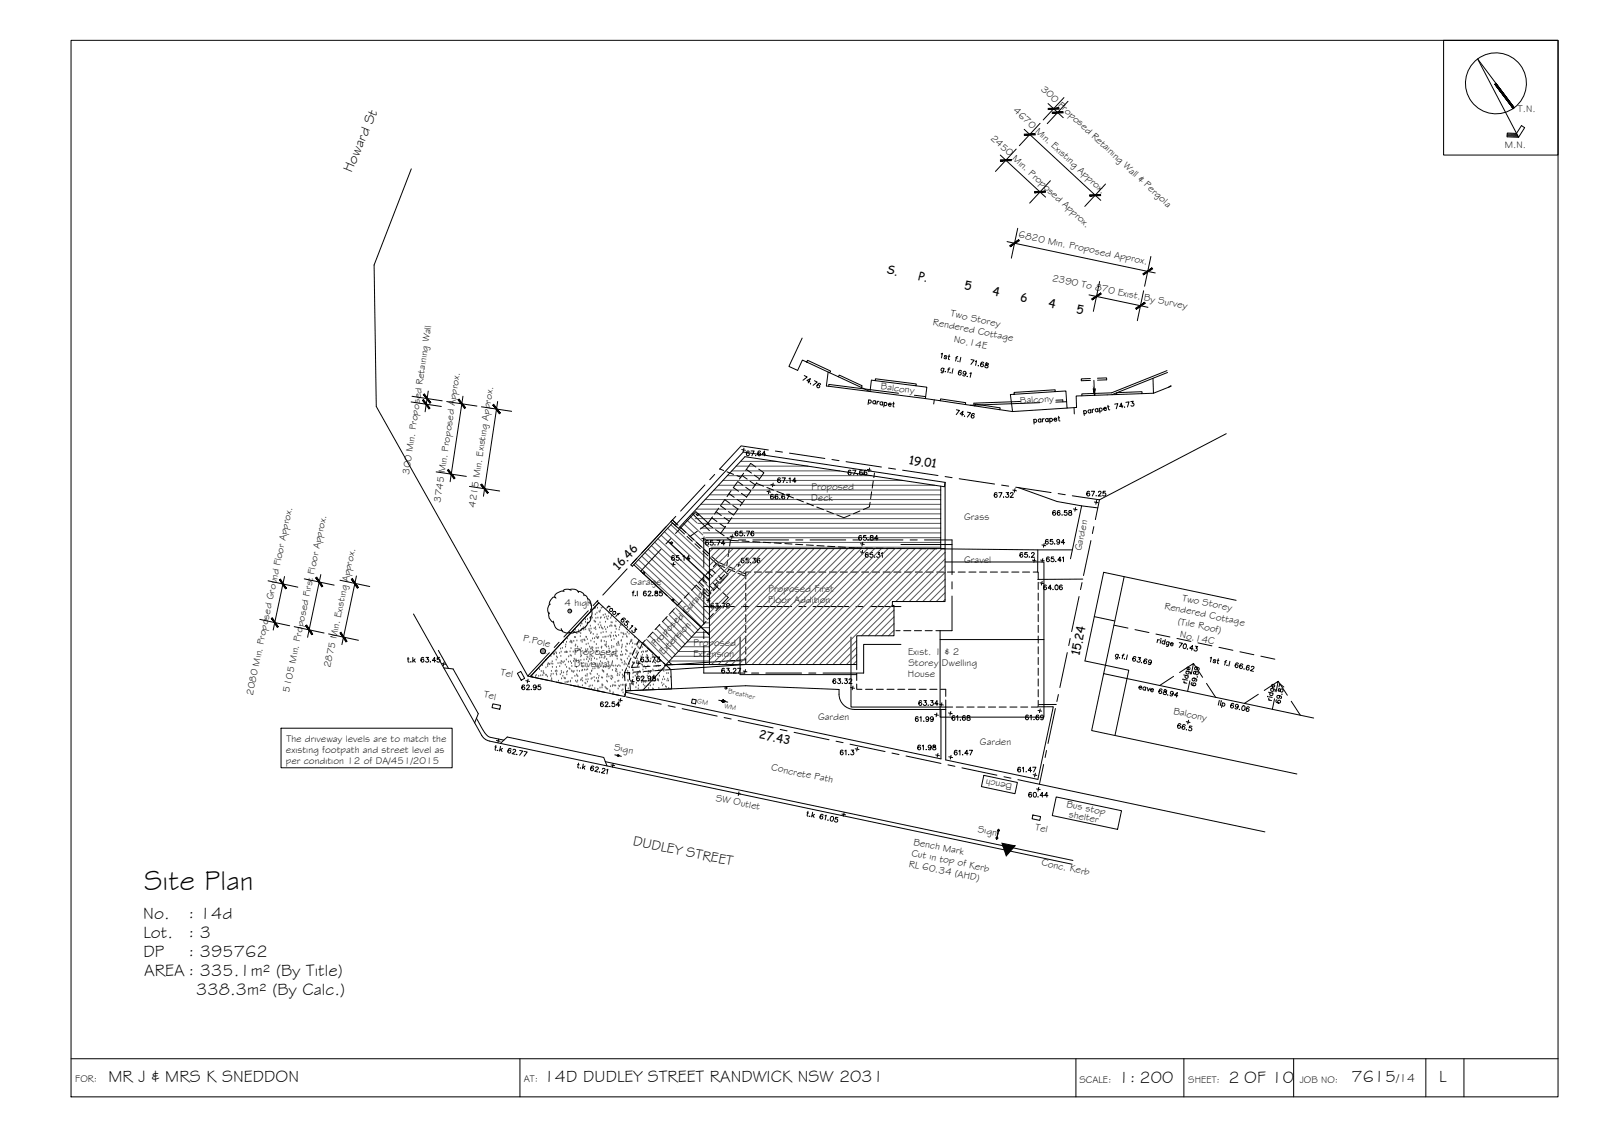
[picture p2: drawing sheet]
<svg xmlns="http://www.w3.org/2000/svg" width="420mm" height="297mm" viewBox="0 0 420 297" stroke-linecap="round" stroke-linejoin="round" font-family="sans-serif">
<defs><g id="words">
<text font-size="7.5" x="37.8" y="233.3">Site Plan</text>
<g font-size="4.5">
<text x="37.6" y="240.8">No.</text>
<text x="37.6" y="245.8">Lot.</text>
<text x="49.4" y="240.8">: 14d</text>
<text x="49.4" y="245.8">: 3</text>
<text x="37.6" y="250.9">DP</text>
<text x="49.4" y="250.9">: 395762</text>
<text x="37.8" y="255.9">AREA : 335.1m² (By Title)</text>
<text x="51.4" y="260.9">338.3m² (By Calc.)</text>
<text x="28.4" y="283.6">MR J &amp; MRS K SNEDDON</text>
<text x="142.6" y="283.6">14D DUDLEY STREET RANDWICK NSW 2031</text>
<text x="293.4" y="283.9">1: 200</text>
<text x="322.2" y="283.9">2 OF 10</text>
<text x="354.4" y="283.8">7615</text>
<text x="377.4" y="283.7">L</text>
</g>
<g font-size="4">
<text x="194.7" y="120.6">67.64</text>
<text x="284" y="131.2">67.25</text>
<text x="135.8" y="182">62.95</text>
</g>
<g font-size="3.7">
<text x="92.2" y="45.4" transform="rotate(-67 92.2 45.4)">Howard St</text>
<text x="165.8" y="221.5" transform="rotate(12 165.8 221.5)">DUDLEY STREET</text>
</g>
<text font-size="3.2" x="366.2" y="283.8">/14</text>
<g font-size="3.1">
<text x="232.4" y="71.6" transform="rotate(12 232.4 71.6)">S.</text>
<text x="240.7" y="73.4" transform="rotate(12 240.7 73.4)">P.</text>
<text x="252.8" y="75.8" transform="rotate(12 252.8 75.8)">5</text>
<text x="260.2" y="77.4" transform="rotate(12 260.2 77.4)">4</text>
<text x="267.5" y="78.9" transform="rotate(12 267.5 78.9)">6</text>
<text x="274.8" y="80.5" transform="rotate(12 274.8 80.5)">4</text>
<text x="282.2" y="82" transform="rotate(12 282.2 82)">5</text>
<text x="238.2" y="121.6" transform="rotate(9 238.2 121.6)">19.01</text>
<text x="162.2" y="149.7" transform="rotate(-47 162.2 149.7)">16.46</text>
<text x="283.1" y="172" transform="rotate(-78 283.1 172)">15.24</text>
<text x="198.9" y="193.5" transform="rotate(12 198.9 193.5)">27.43</text>
</g>
<g font-size="2.6">
<text x="272.9" y="23.5" transform="rotate(43 272.9 23.5)">300 Proposed Retaining Wall &amp; Pergola</text>
<text x="265.6" y="29.2" transform="rotate(43 265.6 29.2)">4670 Min. Existing Approx.</text>
<text x="398.1" y="29.5">T.N.</text>
<text x="259.7" y="36.4" transform="rotate(43 259.7 36.4)">2450 Min. Proposed Approx.</text>
<text x="394.6" y="38.8">M.N.</text>
<text x="267.1" y="62.2" transform="rotate(12 267.1 62.2)">6820 Min. Proposed Approx.</text>
<text x="275.9" y="73.6" transform="rotate(12 275.9 73.6)">2390 To 870 Exist. By Survey</text>
<text x="249.2" y="83" transform="rotate(12 249.2 83)">Two Storey</text>
<text x="244.6" y="85.1" transform="rotate(12 244.6 85.1)">Rendered Cottage</text>
<text x="250" y="89.7" transform="rotate(12 250 89.7)">No.14E</text>
<text x="231" y="102.1" transform="rotate(7 231 102.1)">Balcony</text>
<text x="267.6" y="105.9" transform="rotate(-4 267.6 105.9)">Balcony</text>
<text x="107.3" y="124.5" transform="rotate(-81 107.3 124.5)">300 Min. Proposed Retaining Wall</text>
<text x="115.5" y="131.8" transform="rotate(-81 115.5 131.8)">3745 Min. Proposed Approx.</text>
<text x="212.8" y="131.4">Deck</text>
<text x="212.8" y="128.5">Proposed</text>
<text x="124.6" y="133.1" transform="rotate(-81 124.6 133.1)">4215 Min. Existing Approx.</text>
<text x="252.9" y="136.3">Grass</text>
<text x="252.9" y="147.6">Gravel</text>
<text x="283.5" y="144.6" transform="rotate(-78 283.5 144.6)">Garden</text>
<text x="165.4" y="153.5">Garage</text>
<text x="201.5" y="155.2">Proposed First</text>
<text x="148.1" y="158.9">4 high</text>
<text x="201.5" y="158.2">Floor Addition</text>
<text x="305.3" y="159.6" transform="rotate(12 305.3 159.6)">Rendered Cottage</text>
<text x="310" y="157.5" transform="rotate(12 310 157.5)">Two Storey</text>
<text x="308.8" y="163.6" transform="rotate(12 308.8 163.6)">(Tile Roof)</text>
<text x="309.3" y="167.1" transform="rotate(12 309.3 167.1)">No.14C</text>
<text x="137.1" y="168.1" transform="rotate(12 137.1 168.1)">P.Pole</text>
<text x="150.6" y="171.8">Proposed</text>
<text x="171.9" y="169.7" transform="rotate(-47 171.9 169.7)">Proposed Garage</text>
<text x="174" y="171.7" transform="rotate(-47 174 171.7)">Extension</text>
<text x="181.8" y="172.2">Extension</text>
<text x="181.9" y="169.2">Proposed</text>
<text x="238.2" y="171.7">Exist. 1 &amp; 2</text>
<text x="86.6" y="175.2" transform="rotate(-78 86.6 175.2)">2875 Min. Existing Approx.</text>
<text x="131.2" y="176.8" transform="rotate(12 131.2 176.8)">Tel</text>
<text x="150.6" y="174.7">Driveway</text>
<text x="238.1" y="177.6">House</text>
<text x="238.3" y="174.7">Storey Dwelling</text>
<text x="66.3" y="182.4" transform="rotate(-78 66.3 182.4)">2080 Min. Proposed Ground Floor Approx.</text>
<text x="75.9" y="181.6" transform="rotate(-78 75.9 181.6)">5105 Min. Proposed First Floor Approx.</text>
<text x="126.8" y="182.8" transform="rotate(12 126.8 182.8)">Tel</text>
<text x="214.6" y="188.7">Garden</text>
<text x="307.7" y="187.2" transform="rotate(12 307.7 187.2)">Balcony</text>
<text x="75" y="197.4">existing footpath and street level as</text>
<text x="75.1" y="194.5">The driveway levels are to match the</text>
<text x="161" y="196.6" transform="rotate(12 161 196.6)">Sign</text>
<text x="257" y="195.4">Garden</text>
<text x="75" y="200.4">per condition 12 of DA/451/2015</text>
<text x="202.2" y="201.9" transform="rotate(12 202.2 201.9)">Concrete Path</text>
<text x="187.6" y="209.9" transform="rotate(12 187.6 209.9)">SW Outlet</text>
<text x="265.5" y="205.6" transform="rotate(-168 265.5 205.6)">Bench</text>
<text x="279.7" y="211.5" transform="rotate(12 279.7 211.5)">Bus stop</text>
<text x="280.3" y="214.1" transform="rotate(12 280.3 214.1)">shelter</text>
<text x="239.5" y="221.5" transform="rotate(12 239.5 221.5)">Bench Mark</text>
<text x="256.4" y="218.1" transform="rotate(12 256.4 218.1)">Sign</text>
<text x="271.4" y="217.5" transform="rotate(12 271.4 217.5)">Tel</text>
<text x="238.3" y="227.2" transform="rotate(12 238.3 227.2)">RL 60.34 (AHD)</text>
<text x="239" y="224.3" transform="rotate(12 239 224.3)">Cut in top of Kerb</text>
<text x="273" y="226.8" transform="rotate(12 273 226.8)">Conc. Kerb</text>
<text x="19.8" y="283.8">FOR:</text>
<text x="137.4" y="283.6">AT:</text>
<text x="283.1" y="283.9">SCALE:</text>
<text x="311.6" y="283.9">SHEET:</text>
<text x="340.9" y="283.9">JOB NO:</text>
</g>
<g font-size="1.9">
<text x="182.8" y="184.3" transform="rotate(12 182.8 184.3)">GM</text>
<text x="190" y="185.5" transform="rotate(12 190 185.5)">WM</text>
<text x="190.9" y="181.8" transform="rotate(12 190.9 181.8)">Breather</text>
</g>
</g></defs>
<!-- layer: EXISTING -->
<g fill="none" stroke="#000" stroke-width=".26">
<path d="M107.9 44.3l-9.8 25.2 .6 37.1 39.7 70.6M210.4 88.6l-3.5 7.5 2.3 1 1.2-2.7 7.2 3.3 .2-.4-6-2.8-.2 .4M217.2 97.5l-.5 3.7 26 3.3M217.6 97.7l8.3 3.9 .2-.5-6-2.8-.2 .5M229.5 99.8l.1-.5 10.7 1.4v.4l-11.8-1.4-.3 3-2.3-1.1M286 99.2l-2.4 .1v.5l2.4-.1M286.9 99.7l.1 3.9 .3-1.7M287.8 99.2l2.4-.1v.5l-2.3 .1M302.4 99.2l.1 3.9-3 .1M306.1 97.2l-14.6 5.8-7.8 .3v.5M306.2 97.7l-14.6 5.8M217.3 101.3l.1-.5 18.3 2.3"/>
<path d="M239.8 103.6l3 .4M240.3 101.1l2.8 .4-.4 3M242.7 104.5l10.5 1.6 .1-.5-6.6-1-.1 .5M245 104.8l-.1 1.1M253.2 106.1l9 1.3 .1-.5-6.6-1v.5M266 103.4v-.5l10.7-.7 .1 .5-11.8 .7 .6 4.5-3.4-.5M267.6 105.3l-12.2 .4v.5M272.7 105.6l-18.3 .6M276.8 102.7l2.8-.2 .3 4.5 2.4-.2-.1-3 17.3-.6v-.5l-6.6 .2v.5M276.9 104.9h1.8l.1 .4M279.7 105.3l-2.8 .1M279.9 107l-14.3 .9"/>
<path d="M281.7 106.9l.1 1.6M286.7 101.9l.3 .2M307.1 101.1l-.6 .4M307.2 101.3l-4.7 1.8M321.6 113.7l-33.2 17.3M176 136.7l1.4 1.4M176.3 136.3l1.5 1.4M178.1 138.7l1.4 1.3M178.5 138.3l1.4 1.3M182.9 139.3l-1.9 1.3M185.6 137.3l-2 1.4M185.6 137.3l1.3 1"/>
<path d="M186.7 135.8l1.3 .9M186.9 135.5l-1.3 1.8M187.7 138.9l1.3 .9M187.8 134.2l1.4 .9M188.5 133.2l-1.1 1.6M188.8 123l1 .4M188.8 137.3l1.3 .9M188.9 132.6l1.4 1M189 139.8l.9 .7M189.9 135.7l1.4 .9M190.1 131l1.3 1M190.1 131l-1.1 1.5"/>
<path d="M190.3 138l-1.3 1.8M190.7 123.7l1.7 .7M191.1 134.1l1.3 1M191.2 129.4l1.4 1M191.8 128.6l-1.1 1.6M191.9 135.7l-1 1.5M192.2 132.5l1.3 1M192.3 127.8l1.4 1M193.3 124.7l1 .4M193.3 130.9l1.4 1M193.4 126.4l-1.1 1.5M193.5 126.3l1.3 .9"/>
<path d="M193.6 133.4l-1.1 1.5M194.5 129.3l1.3 1M194.6 124.7l1.4 .9M195 124.1l-1.1 1.5M195.2 131.1l-1.1 1.5M195.6 127.8l1.3 .9M195.8 123.1l1.3 .9M196.7 126.2l1.4 .9M196.9 128.8l-1.1 1.6M197.9 124.6l1.3 .9M198.2 122.4l-1.3-.9-1.3 1.8M198.4 126.7l1.9 .8"/>
<path d="M198.5 126.5l-1.1 1.6M199 123l1.3 .9-1.3 1.9M201.1 127.8l1.8 .7M203.8 128.8l1.7 .7M206.4 129.9l1.7 .6M209 130.9l1.7 .7M211.6 131.9l1.7 .7M214.2 132.9l1.8 .7M216.8 134l1.8 .7M219.5 135l1.8 .7 1.7-.6M225.5 134l-1.7 .7M228.2 131.7l-.2 1.2-1.6 .7"/>
<path d="M228.6 128.9l-.3 1.9M229 126.1l-.2 1.9M229.3 124l-.1 1.2M267.1 127.8l10.1 3.7 6.5 1.1 4.2 .6M283.7 132.6l-2.9 13.9M156.6 157.6l11.9 11 .8-.8M157 158l-17.9 19.4M176.9 159.6l-1.3 1.3M178.8 157.5l-1.3 1.4M180.2 140.6l1.4 1.3M180.6 140.2l1.4 1.3M180.7 155.4l-1.3 1.4"/>
<path d="M182.3 142.6l1.3 1.2M182.6 153.4l1.2 1.2M182.6 153.4l-1.2 1.4M182.6 142.1l1.4 1.3M183.4 152.6l1.2 1.1M184.2 151.7l1.2 1.2M184.3 144.5l1.4 1.2M184.5 155.2l1.2 1.1 .7-.7M184.5 151.3l-1.2 1.4M184.7 144.1l1.4 1.2M184.9 150.9l1.2 1.1M185.3 154.3l1.2 1.2"/>
<path d="M185.7 150l1.2 1.2M186.1 153.5l1.2 1.1M186.4 146.4l1.5 1.3-.8 .9M186.8 146l1.4 1.3 2 .9M186.8 152.7l1.3 1.1M187.6 151.8l1.2 1.1M187.7 150.3l-1.2-1-1.3 1.3M187.9 147.7l3.1 2.9-1.4 1.5-1.2-1.1M188 147.9l2.1 .9M188.3 153.5l-1.3 1.4M189.6 152.1l-.7 .7M190.7 141l.9 .7"/>
<path d="M190.8 146.9l-.2 1.5M191 149.2l1.7 .7M191.1 148.5l1.7 .8M191.2 144.1l-.2 1.8M191.6 141.7l2.1 .1M191.6 141.7l-.2 1.4M193.5 150.3l2.1 .8M193.6 149.6l2 .9M194.6 141.8l1.9 .2M195.6 152.7v1.9M195.6 155.5v1.9M195.6 158.4v1.8"/>
<path d="M196.9 150h-1.3v1.8M197.4 142l1.9 .1M197.9 150h1.8M200.2 142.2l1.9 .1M200.7 150h1.9M203 142.3l1.9 .2M203.5 150h1.8M205.9 142.5l1.8 .1M206.3 150h1.9M208.6 142.7l1.9 .1M209.1 150h1.9M211.5 142.9l1.8 .1"/>
<path d="M211.9 150h1.9M214.3 143l1.8 .1M214.7 150h1.9M217.1 143.2l1.8 .1M217.5 150h1.9M219.9 143.4l1.8 .1M220.4 150h1.8M222.7 143.5l3.3 .2M223.2 150h1.9M226 150h1.8M227 143.7h1.8M228.8 150h1.9"/>
<path d="M229.8 143.7h1.8M231.6 150h1.9M232.6 143.8h1.8M234.4 150h1.9M235.4 143.8h1.9M237.2 150h1.9M238.2 143.8h1.9M240 150h1.9M241 143.8l1.9 .1M242.9 150h1.8M243.8 143.9h1.9M245.7 150h1.8"/>
<path d="M246.6 143.9l34.6 .3M248.5 150h1.8M251.3 150h1.9M254.1 150h1.9M256.9 150h1.9M259.7 150h1.9M262.5 150h1.9M265.4 150h1.8M268.2 150h1.8M271 150h1.3v1.7M272.2 144.2l-.1 5.7M272.3 152.7v1.9"/>
<path d="M272.3 155.5v1.9M272.3 158.3v1.9M284 151.8l-11.9 .1M294.8 151.2l-5.3 25.4 55 11.6M324.2 157.4l-34.7-7.4-4.9 23.3 11.4 2.4-3.6 17.1M108.4 161l18 31.8M115 170.5l2.6 4.8M116.4 175.1l2.4 .3 6.6 11.7-.9 2.4M135.7 176.5l.9-.5 1 1.8-.9 .5zM163.8 176.4l.1 2.1M164 179.4l.1 2.1M164.3 175.1l-.5 1.3"/>
<path d="M165 176.3l.1 1.9M165.2 176.3l-1.4 .1M165.2 179.1l.1 2M165.5 172.5l-.8 1.7M166.3 173.5l-.7 1.5 2.1-.1M166.6 170l-.7 1.7M167.4 171l-.7 1.7M167.6 167.8l-.6 1.3M168 176.1l-1.9 .1M169.2 169.3l-.7-.7-.7 1.5M169.9 169.9l1.3 1.3M170.5 174.7l-1.9 .1"/>
<path d="M170.8 175.9l-1.9 .1M171.2 165.7l-1.3 1.4M171.9 171.8l1.4 1.3M173.1 163.7l-1.3 1.4M173.3 174.5l-1.9 .1M173.6 175.7l-1.9 .1M174 173.8l.7 .6M175 161.6l-1.3 1.4M195.6 174.2l-21.1 1.5M195.6 173l-21.4 1.4M195.6 172.4v1.8h1.4M195.6 161.2v1.8"/>
<path d="M195.6 164v1.9M195.6 166.8v1.9M195.6 169.6v1.9M198 174.2h1.8M200.8 174.2h1.9M203.6 174.2h1.9M206.4 174.2h1.9M209.2 174.2h1.9M212 174.2h1.9M214.8 174.2h1.9M217.6 174.2h1.9M220.5 174.2h1.8"/>
<path d="M223.3 174.2h1.4v1.4M224.7 179.3v1.4h1.4M224.7 176.5v1.9M272.3 161.1v1.9M272.3 163.9v1.9M272.3 166.7v1.9M272.3 169.6v1.8M272.3 172.4v1.8M272.3 175.2v1.9M272.3 178v1.9M287 161.7l5.4 1.1M289.5 176.6l-3.2 14.9 53.8 11.4"/>
<path d="M292.1 163.9l3.7 .8M297.7 165.1l3.6 .7M303.2 166.2l3.6 .8M307.8 177.3l-3.6 2.4M308.7 167.4l3.6 .8M309.4 176.3l3.6-2.4-.6 2.8M312.1 178.5l-.6 2.8M313 173.9l2.4 3.7M314.2 168.5l3.6 .8M316.4 179.2l2.4 3.6M319.7 169.7l3.6 .8M325.2 170.9l3.7 .8"/>
<path d="M330.7 172l3.7 .8M335.2 178.6l2.4 3.7M125 188.3a17.4 17.4 0 0 0 2.7 4.5l.7 .4 3.8 .8M126.3 192.8l.7 .8 1.3 .7 152.9 32.3M129.3 184.5l2 .4-.2 1-2.1-.4zM131.2 194.9l1.8-1.7 25.3 5.4 .9 2.2M158.7 199.7l122.7 25.9M161.3 197.9l1.7 .4M164.1 181.1l31.5-1.3 24.5 1a4.2 4.2 0 0 0 3.9 5.2h24M164.1 181.5l82.7 17.5v-13M164.1 181.5l-.2 1.1M188.5 183.6l2.4 .5"/>
<path d="M227 180.7h1.9M229.8 180.7h1.9M232.6 180.7h1.9M235.4 180.7h1.9M238.2 180.7h1.9M241.1 180.7h1.8M243.9 180.7h1.9M246.7 180.7h1.3v1.9M248 183.5v15.7l24.2 5.1 4.1-19h-3.9M248 185.4h1.9M250.8 185.4h1.9M253.6 185.4h1.9"/>
<path d="M256.4 185.4h1.9M259.2 185.4h1.9M262.1 185.4h1.8M264.9 185.4h1.8M267.7 185.4h1.8M272.3 183.6v1.8h-1.8M272.3 180.8v1.9M277 184.7h-4.6M330 182l-3.6 2.4M331.6 181l3.6-2.4-.5 2.8M334.3 183.2l-.6 2.8M338.7 183.8l2.3 3.7"/>
<path d="M258 203.3l8.8 1.8-.6 3-8.8-1.9zM261.9 217.4l-.5 2.7M270.9 213.7l2 .4-.2 1-2-.4zM272.6 205.6l59.2 12.5M277 208.9l17.1 3.6-1 4.9-17.1-3.6z"/>
<circle cx="149.4" cy="160.2" r=".5"/>
<circle cx="162.1" cy="198.1" r=".24"/>
<circle cx="189.7" cy="183.8" r=".24"/>
<circle cx="190.4" cy="180.4" r=".26"/>
<circle cx="261.4" cy="219.7" r=".24"/>
<circle cx="261.8" cy="217.7" r=".24"/>
</g>
<g fill="#000" stroke="#000" stroke-width=".26">
<path d="M287 102.9v.7zM286.8 102.1h.1l.2 .6zM189.4 183.8h.5zM189.5 184h.3zM189.6 184.1h.2zM189.6 184.1h.1zM189.7 183.8l.2 .1z"/>
<path d="M286.8 102.1l.3 .7zM286.8 102.1l.3 .7z"/>
<path d="M286.9 102.5l.2 .4zM286.9 102.5l.2 .4z"/>
<path d="M286.9 102.6l.1 .5zM286.9 102.6l.1 .5z"/>
<path d="M286.9 102.1l.2 .6zM286.9 102.1h.3l-.1 .4z"/>
<path d="M189.4 183.8h.2zM189.4 183.8h.2z"/>
<path d="M189.4 183.8l.5 .1zM189.4 183.8l.5 .1z"/>
<path d="M189.6 183.6h.2zM189.6 183.6h.2zM189.6 183.6h.2zM189.6 183.6h.2z"/>
<path d="M189.6 183.6h.2zM189.5 183.6h.3z"/>
<path d="M189.6 184.1h.2zM189.6 184.1h.1zM189.6 184.1h.1z"/>
<path d="M189.5 183.6h.3zM189.5 183.6h.3z"/>
<path d="M189.5 183.6l.4 .1zM189.5 183.7h.4zM189.5 183.7h.4zM189.5 183.7h.4z"/>
<path d="M189.5 184h.3zM189.5 184l.3 .1zM189.6 184.1h.2z"/>
<path d="M189.5 183.7h.4zM189.5 183.7h.4z"/>
<path d="M189.5 184h.4zM189.5 184h.3zM189.5 184h.3z"/>
<path d="M189.4 183.9h.5zM189.4 183.9h.5z"/>
<path d="M189.5 183.7h.4zM189.5 183.7h.4z"/>
<path d="M189.5 183.7h.4zM189.5 183.7h.4z"/>
<path d="M189.4 184h.5zM189.4 184h.5z"/>
<path d="M189.5 184h.4zM189.5 184h.4zM189.5 184h.4zM189.5 184h.4z"/>
<path d="M189.4 183.7h.5zM189.4 183.7h.5z"/>
<path d="M189.4 183.7l.5 .1zM189.4 183.7l.5 .1zM189.4 183.8h.5z"/>
<path d="M189.4 183.8h.5zM189.4 183.8h.5z"/>
<path d="M189.4 183.9h.5zM189.4 183.9h.5z"/>
<path d="M189.4 183.9h.5zM189.4 183.9h.5z"/>
<path d="M189.4 183.9h.5zM189.4 183.9l.5 .1z"/>
</g>
<!-- layer: TEXT -->
<path d="M262.8 221.1l3.4 .7h-3.2zM263 221.8l.9 2.6 2.3-2.6z" fill="#000" stroke="#000" stroke-width=".26"/>
<!-- layer: HATCH -->
<g fill="none" stroke="#545454" stroke-width=".26">
<path d="M174.3 139.4l11.8 11.1M175.1 138.5l11 10.2M176 137.6l10.1 9.4M178.3 138.1l7.8 7.2M179.2 137.2l6.7 6.2M180.1 136.2l4.2 4M180.9 135.3l1.9 1.8M181.6 134.7h65.1M182.3 136h64.4M182.6 133.5h64.1M183 137.2h63.7M183.7 138.5h63"/>
<path d="M183.8 132.2h62.9M184.4 139.7h62.3M184.9 131h61.8M186.1 129.7h60.6M187.2 128.5h59.5M188.4 127.2h56.7M189.6 126h47.2M190.7 124.7h37.8M191.9 123.5h28.3M193 122.2h18.9M194.2 121h9.4M155.9 159.5h.1"/>
<path d="M156.1 159.2h.1M156.1 159.4h.1M156.7 159.4h.1M157.7 159.5h.1M158.1 159.3h.1M166.6 147.7l11.5 10.6M167.5 146.7l11.4 10.7M168.3 145.8l11.5 10.7M169.1 144.9l11.5 10.7 5.5 5.5M170 144l11.4 10.7 4.7 4.7M170.9 143.1l11.4 10.6M171.7 142.1l14.4 13.7"/>
<path d="M172.6 141.2l13.5 12.9M173.4 140.3l11.5 10.7M177.2 159.3l5.9 5.9M178 158.4l5.9 5.9M178.9 157.5l5.9 5.9M179.7 156.5l5.9 5.9M182.3 153.8l3.8 3.8M184.8 151l1.3 1.3M185.1 141h61.6M185.8 142.2h60.9M186.5 143.5h60.2M187 143.8l-.9 .9"/>
<path d="M188.8 143.8l-2.7 2.7M190.5 143.8l-4.4 4.4M192.3 143.8l-6.2 6.2M194 143.8l-7.9 8M195.8 143.8l-9.7 9.8M197.6 143.8l-11.5 11.5M199.4 143.8l-13.3 13.3M201.1 143.8l-15 15M202.9 143.8l-16.8 16.8M204.6 143.8l-18.5 18.6M206.4 143.8l-20.3 20.4M208.2 143.8l-22.1 22.1"/>
<path d="M210 143.8l-23.9 23.9M211.7 143.8l-25.6 25.7M213.5 143.8l-27.4 27.4M215.3 143.8l-29.2 29.2M217 143.8l-30.4 30.4M218.8 143.8l-30.4 30.4M220.6 143.8l-30.4 30.4M222.3 143.8l-30.4 30.4M224.1 143.8l-30.4 30.4M225.9 143.8l-30.4 30.4M227.6 143.8l-30.4 30.4M229.4 143.8l-30.4 30.4"/>
<path d="M231.2 143.8l-30.4 30.4M232.9 143.8l-30.4 30.4M234 158.6l-8 8.1M234.5 159.9l-6.8 6.8M234.7 143.8l-30.4 30.4M236.5 143.8l-30.4 30.4M238.2 143.8l-30.4 30.4M240 143.8l-30.4 30.4M241.8 143.8l-30.4 30.4M243.6 143.8l-30.5 30.4M245.3 143.8l-30.4 30.4M247.1 143.8l-30.4 30.4"/>
<path d="M247.9 144.8l-13 12.9M247.9 146.6l-11.2 11.1M247.9 148.3l-9.4 9.4M247.9 150.1l-7.7 7.6M247.9 151.9l-5.9 5.8M247.9 153.6l-4.1 4.1M247.9 155.4l-2.4 2.3M247.9 157.2l-.6 .5M139.3 177.2h.1M140.4 177.4h.1M140.6 177.1h.1M141.3 177.3h.1"/>
<path d="M141.5 175.5h.1M141.8 177.2h.1M142 176h.1M142.2 174.5h.1M142.4 177.1h.1M142.5 176.1h.1M142.5 176.5h.1M142.7 176.6h.1M143.1 173.2h.1M143.2 175.1h.1M143.2 177h.1M143.2 177.1h.1"/>
<path d="M143.6 177.5h.1M143.6 174.3h.1M143.6 174.8h.1M143.8 174h.1M144 174.2h.1M144.2 174.2h.1M144.4 177.3h.1M144.5 172.1h.1M144.6 174h.1M144.6 176.8h.1M144.6 176h.1M144.7 178h.1"/>
<path d="M144.8 178.6h.1M144.8 173.5h.1M144.9 175h.1M145 174.1h.1M145.1 176.8h.1M145.1 171.5h.1M145.3 171.7h.1M145.4 171.4h.1M145.7 176.1h.1M145.8 171.1h.1M145.9 173.1h.1M145.9 175.9h.1"/>
<path d="M145.9 176.6h.1M145.9 175h.1M146 171.4h.1M146 172.2h.1M146 177h.1M146.1 176.1h.1M146.2 172.5h.1M146.4 174h.1M146.5 178.6h.1M146.8 171.3h.1M146.8 174.8h.1M146.9 173.9h.1"/>
<path d="M146.9 176.9h.1M147 170.2h.1M147.1 172.1h.1M147.2 174.1h.1M147.2 171h.1M147.2 173.4h.1M147.2 176h.1M147.3 178h.1M147.3 176.5h.1M147.4 173.6h.1M147.5 170h.1M147.6 177.3h.1"/>
<path d="M147.7 173.8h.1M147.8 168.5h.1M147.8 176.4h.1M148 177.8h.1M148 173.5h.1M148.2 171.1h.1M148.2 178h.1M148.2 179h.1M148.2 177.9h.1M148.3 174.4h.1M148.3 169.7h.1M148.4 169.1h.1"/>
<path d="M148.4 171.1h.1M148.5 170.9h.1M148.5 173h.1M148.6 168.4h.1M148.6 175h.1M148.6 176.3h.1M148.7 176.9h.1M148.7 171h.1M148.7 171.1h.1M148.7 178.9h.1M148.8 176h.1M148.8 167.5h.1"/>
<path d="M149 178.8h.1M149.1 173.6h.1M149.1 172.2h.1M149.3 175.3h.1M149.5 175.5h.1M149.5 170.9h.1M149.5 168.4h.1M149.6 178.8h.1M149.6 171.9h.1M149.6 173.5h.1M149.6 166.1h.1M149.6 178.6h.1"/>
<path d="M149.7 168.1h.1M149.8 170h.1M149.8 172h.1M149.8 168.4h.1M149.9 174h.1M150 175.9h.1M150 168.2h.1M150 174.7h.1M150 168.6h.1M150 177.9h.1M150 176.1h.1M150.3 171h.1"/>
<path d="M150.4 176.3h.1M150.4 165.5h.1M150.4 173.4h.1M150.5 168.1h.1M150.5 176h.1M150.6 172.8h.1M150.7 167.1h.1M150.8 177.3h.1M150.8 173h.1M150.9 165.2h.1M150.9 170.7h.1M150.9 169.4h.1"/>
<path d="M150.9 167.1h.1M151 178.6h.1M151 169.1h.1M151.1 171.1h.1M151.1 173h.1M151.1 165.9h.1M151.2 173.5h.1M151.2 175h.1M151.2 176.9h.1M151.3 178.9h.1M151.3 168h.1M151.3 166.1h.1"/>
<path d="M151.4 175.9h.1M151.4 177.2h.1M151.4 170.7h.1M151.5 178.5h.1M151.5 169.7h.1M151.5 177.4h.1M151.6 179.8h.1M151.7 173.8h.1M151.8 165.3h.1M151.8 173.2h.1M151.9 165.9h.1M151.9 170.3h.1"/>
<path d="M152 176h.1M152.1 170.5h.1M152.2 166.9h.1M152.2 164.1h.1M152.2 170.6h.1M152.3 165.3h.1M152.3 166.1h.1M152.3 172.2h.1M152.3 178.4h.1M152.3 173.2h.1M152.4 168.1h.1M152.4 170h.1"/>
<path d="M152.4 163.4h.1M152.4 178.2h.1M152.5 172h.1M152.6 173.9h.1M152.6 175.9h.1M152.6 163.6h.1M152.7 174.7h.1M152.7 177.9h.1M152.7 167.9h.1M152.7 168.4h.1M152.7 179.8h.1M152.8 175.7h.1"/>
<path d="M152.8 178.6h.1M152.9 174.9h.1M153 171.3h.1M153 164.6h.1M153.1 165.2h.1M153.1 174.7h.1M153.2 173.1h.1M153.2 167.8h.1M153.3 175.7h.1M153.4 168h.1M153.4 179.1h.1M153.5 170.9h.1"/>
<path d="M153.5 164.4h.1M153.5 177.2h.1M153.6 163.1h.1M153.6 162.5h.1M153.6 165.1h.1M153.6 170.4h.1M153.6 179.3h.1M153.7 167.1h.1M153.7 178.2h.1M153.7 169h.1M153.7 175.7h.1M153.8 171h.1"/>
<path d="M153.8 167.1h.1M153.9 172.9h.1M153.9 174.9h.1M154 177.3h.1M154 172.2h.1M154 176.8h.1M154 167.7h.1M154.1 178.8h.1M154.1 162.4h.1M154.1 175.6h.1M154.1 170.3h.1M154.2 172.4h.1"/>
<path d="M154.2 163.3h.1M154.2 178.2h.1M154.3 168.8h.1M154.3 173.5h.1M154.5 165h.1M154.5 165.3h.1M154.6 172.9h.1M154.7 169.6h.1M154.7 165.5h.1M154.8 176.6h.1M154.8 162.2h.1M154.8 179.8h.1"/>
<path d="M154.8 161.9h.1M154.8 164.2h.1M154.9 166.1h.1M154.9 162.3h.1M154.9 176.8h.1M155 168.1h.1M155 170.2h.1M155 164.9h.1M155 170h.1M155 165.9h.1M155.1 178.1h.1M155.1 173.2h.1"/>
<path d="M155.1 172h.1M155.1 172.8h.1M155.1 176h.1M155.2 173.9h.1M155.2 175.9h.1M155.3 177.9h.1M155.3 169.7h.1M155.3 179.8h.1M155.3 162h.1M155.4 170.4h.1M155.4 167.5h.1M155.5 172.2h.1"/>
<path d="M155.5 169.9h.1M155.5 175.4h.1M155.6 166.3h.1M155.8 177.6h.1M155.8 164.8h.1M155.8 168.4h.1M155.8 162.8h.1M155.9 172.7h.1M155.9 167.4h.1M156 178.6h.1M156 163h.1M156 175.3h.1"/>
<path d="M156.1 174.2h.1M156.1 161.2h.1M156.2 164.6h.1M156.2 163.1h.1M156.2 174.3h.1M156.3 165.1h.1M156.3 162.1h.1M156.3 174.7h.1M156.3 167h.1M156.3 170h.1M156.4 170.7h.1M156.4 169h.1"/>
<path d="M156.4 177.9h.1M156.5 170.9h.1M156.5 172.9h.1M156.6 160.8h.1M156.6 174.9h.1M156.6 167.3h.1M156.6 166.4h.1M156.7 176.8h.1M156.7 170.9h.1M156.7 178.8h.1M156.8 167.3h.1M156.8 167.4h.1"/>
<path d="M156.8 162h.1M156.8 178.5h.1M156.9 175.2h.1M156.9 169.9h.1M156.9 163.8h.1M157 177.8h.1M157 167.1h.1M157 178.7h.1M157.1 177.3h.1M157.1 160.4h.1M157.1 175.1h.1M157.2 164.6h.1"/>
<path d="M157.3 172.5h.1M157.3 160.5h.1M157.4 163.3h.1M157.4 171.7h.1M157.4 160.1h.1M157.5 173.5h.1M157.5 162.1h.1M157.6 171.8h.1M157.6 164.1h.1M157.6 166h.1M157.6 161.9h.1M157.7 168.2h.1"/>
<path d="M157.7 168h.1M157.7 169.8h.1M157.7 164.6h.1M157.8 169.9h.1M157.8 177.7h.1M157.8 171.9h.1M157.8 172.4h.1M157.8 169.6h.1M157.9 173.9h.1M157.9 164.8h.1M157.9 179.5h.1M157.9 179.8h.1"/>
<path d="M158 175.8h.1M158 177.8h.1M158.1 179.7h.1M158.1 164.9h.1M158.1 167.1h.1M158.1 176.1h.1M158.2 165.8h.1M158.2 161.3h.1M158.2 175h.1M158.3 176h.1M158.3 176.2h.1M158.4 172.6h.1"/>
<path d="M158.5 168.2h.1M158.5 162h.1M158.6 164.5h.1M158.6 172.2h.1M158.7 172.3h.1M158.7 167.1h.1M158.7 169.2h.1M158.7 161.2h.1M158.8 175h.1M158.8 163.1h.1M158.9 165.1h.1M158.9 169.3h.1"/>
<path d="M158.9 167h.1M159 169h.1M159 165.7h.1M159 161.8h.1M159 168.4h.1M159.1 171h.1M159.1 169.6h.1M159.1 172.9h.1M159.1 178.6h.1M159.2 177.5h.1M159.2 174.9h.1M159.2 162.3h.1"/>
<path d="M159.2 177h.1M159.2 176.8h.1M159.3 178.8h.1M159.3 164.6h.1M159.4 162.4h.1M159.5 174.7h.1M159.5 173.6h.1M159.5 167h.1M159.5 161.7h.1M159.6 174.9h.1M159.6 169.6h.1M159.6 173.7h.1"/>
<path d="M159.7 177.5h.1M159.7 160.8h.1M159.8 170.2h.1M159.8 170.9h.1M159.9 164.3h.1M160 166.7h.1M160 172.2h.1M160.2 167.1h.1M160.2 162.1h.1M160.2 166.8h.1M160.2 178h.1M160.2 164h.1"/>
<path d="M160.3 177.3h.1M160.3 163.3h.1M160.3 166h.1M160.4 168h.1M160.4 161.6h.1M160.4 178.1h.1M160.4 169.9h.1M160.5 169.5h.1M160.5 164.2h.1M160.5 171.8h.1M160.5 177.3h.1M160.5 163.3h.1"/>
<path d="M160.5 174.6h.1M160.6 173.8h.1M160.6 172.1h.1M160.6 175.8h.1M160.6 180h.1M160.6 173.5h.1M160.7 177.7h.1M160.7 179.7h.1M160.8 171.1h.1M160.9 166.8h.1M161 174.7h.1M161 171.3h.1"/>
<path d="M161 169.6h.1M161.1 167.7h.1M161.1 179.8h.1M161.3 164.1h.1M161.3 164.2h.1M161.3 178.9h.1M161.4 165.8h.1M161.4 172h.1M161.4 166.7h.1M161.5 179.8h.1M161.5 176h.1M161.5 174.6h.1"/>
<path d="M161.5 164.4h.1M161.5 175.5h.1M161.6 163h.1M161.6 165h.1M161.7 166.9h.1M161.7 175.6h.1M161.7 168.9h.1M161.8 176.2h.1M161.8 170.9h.1M161.8 172.2h.1M161.8 169.3h.1M161.8 172.1h.1"/>
<path d="M161.9 172.8h.1M161.9 177.2h.1M161.9 174.8h.1M162 176.7h.1M162.1 178.7h.1M162.1 168.6h.1M162.2 168.4h.1M162.2 166.6h.1M162.3 168.8h.1M162.3 178.6h.1M162.3 174.5h.1M162.3 179.9h.1"/>
<path d="M162.4 169.2h.1M162.4 165.2h.1M162.4 177.1h.1M162.5 164.5h.1M162.6 176.5h.1M162.6 174.7h.1M162.7 163.9h.1M162.8 171.8h.1M162.8 164h.1M162.8 179.7h.1M162.8 173h.1M162.9 166h.1"/>
<path d="M162.9 168.1h.1M163 168h.1M163 170.9h.1M163 169.9h.1M163 173.2h.1M163.1 171.9h.1M163.1 169.6h.1M163.2 173.8h.1M163.2 169.1h.1M163.2 175.8h.1M163.2 163.8h.1M163.2 177h.1"/>
<path d="M163.3 177.8h.1M163.3 171.7h.1M163.3 167.1h.1M163.4 179.7h.1M163.4 179.6h.1M163.4 166.1h.1M163.4 177.3h.1M163.6 166.3h.1M163.6 166.4h.1M163.6 177.4h.1M163.7 174.3h.1M163.8 173.5h.1"/>
<path d="M163.8 177.6h.1M163.9 174h.1M164.1 171.6h.1M164.1 169.6h.1M164.2 166.3h.1M164.2 170.5h.1M164.2 179.5h.1M164.2 174.2h.1M164.3 179.8h.1M164.3 164.9h.1M164.3 166.9h.1M164.3 170.7h.1"/>
<path d="M164.4 168.9h.1M164.5 167.1h.1M164.5 170.8h.1M164.5 165.8h.1M164.5 172.8h.1M164.6 168.9h.1M164.6 174.7h.1M164.6 176.8h.1M164.6 176h.1M164.7 176.7h.1M164.7 178.4h.1M164.7 178.6h.1"/>
<path d="M164.9 174.9h.1M165 172.2h.1M165 166.2h.1M165 174.1h.1M165.1 168.9h.1M165.1 175.1h.1M165.2 176.7h.1M165.2 171.5h.1M165.3 168.4h.1M165.4 178.6h.1M165.5 168h.1M165.5 171.4h.1"/>
<path d="M165.6 179.3h.1M165.7 168.2h.1M165.7 167.8h.1M165.7 179.3h.1M165.8 169.8h.1M165.8 174.7h.1M165.8 171.8h.1M165.9 179.5h.1M165.9 173.7h.1M165.9 168.8h.1M166 175.7h.1M166 176.6h.1"/>
<path d="M166 175.9h.1M166 171.4h.1M166 177.6h.1M166.1 179.6h.1M166.1 179.3h.1M166.2 170.9h.1M166.2 172.4h.1M166.4 172.6h.1M166.4 173.9h.1M166.5 167.1h.1M166.5 169h.1M166.6 177.3h.1"/>
<path d="M166.8 171.3h.1M166.9 179.1h.1M167 173.9h.1M167 173.5h.1M167 168.9h.1M167 176.8h.1M167.1 170.8h.1M167.1 172.8h.1M167.2 174.7h.1M167.2 177h.1M167.2 176.7h.1M167.3 168.6h.1"/>
<path d="M167.3 169.6h.1M167.3 173.4h.1M167.3 176.2h.1M167.3 178.7h.1M167.4 176.4h.1M167.4 179.8h.1M167.5 169.9h.1M167.7 170.1h.1M167.8 173.8h.1M167.8 176h.1M167.8 168.5h.1M167.9 176.4h.1"/>
<path d="M168.1 177.8h.1M168.1 172.2h.1M168.2 171.1h.1M168.3 179h.1M168.3 174.3h.1M168.4 169.8h.1M168.5 171.7h.1M168.5 174.5h.1M168.6 173.7h.1M168.6 175.7h.1M168.6 178.6h.1M168.6 170.9h.1"/>
<path d="M168.7 168.5l4.7 4.7M168.7 177.6h.1M168.7 176.3h.1M168.7 179.6h.1M168.8 171h.1M168.8 178.9h.1M168.9 174.7h.1M169.1 178.7h.1M169.1 179.9h.1M169.2 173.6h.1M169.3 178.9h.1M169.3 170.9h.1"/>
<path d="M169.4 175.3h.1M169.5 167.5l5.9 6M169.6 170.9h.1M169.6 171.8h.1M169.7 178.8h.1M169.7 173.5h.1M169.8 177.3h.1M169.8 170.7h.1M169.8 172h.1M169.9 172.7h.1M169.9 174.6h.1M170 176.6h.1"/>
<path d="M170.1 178.6h.1M170.1 176.1h.1M170.1 173.5h.1M170.2 179.7h.1M170.4 166.6l5.9 5.9M170.4 176.2h.1M170.5 173.4h.1M170.6 179.8h.1M170.6 176.4h.1M170.6 176h.1M170.7 172.8h.1M171 176h.1"/>
<path d="M171 178.6h.1M171.1 171.7h.1M171.2 173.7h.1M171.2 165.7l5.9 5.9M171.2 175.7h.1M171.3 177.6h.1M171.3 172.2h.1M171.4 179.6h.1M171.5 175.9h.1M171.5 177.2h.1M171.6 178.5h.1M171.7 173.7h.1"/>
<path d="M171.8 178.6h.1M171.9 173.2h.1M171.9 173.9h.1M172 164.8l6 5.9M172.1 174.7h.1M172.4 178.4h.1M172.4 173.2h.1M172.5 178.1h.1M172.5 172.6h.1M172.6 174.6h.1M172.7 176.6h.1M172.7 178.3h.1"/>
<path d="M172.7 178.5h.1M172.8 174.7h.1M172.8 175.7h.1M172.9 163.9l5.9 5.9M172.9 177.3h.1M173.3 173.5h.1M173.4 175.7h.1M173.6 179.1h.1M173.7 179.8h.1M173.8 163l5.9 5.9M173.8 178.2h.1M173.8 175.6h.1"/>
<path d="M174 175.6h.1M174 175.8h.1M174 177.5h.1M174.1 179.5h.1M174.1 176h.1M174.2 175.5h.1M174.3 178.2h.1M174.6 162l5.9 6M174.9 176.6h.1M174.9 178.5h.1M175.1 178h.1M175.3 176.6h.1"/>
<path d="M175.3 178.5h.1M175.5 161.1l5.9 5.9M175.5 173.3h10.6M175.6 175.4h.1M175.9 177.5h.1M176.3 160.2l5.9 5.9M176.7 172.1h9.4M177.9 170.8h8.2M179 169.6h7.1M180.2 168.3h5.9M181.3 167h4.8M182.5 165.8h3.6"/>
<path d="M183.7 164.5h2.4M184.8 163.3h1.3M186 162h.1M190.7 173.3h3.4M224.7 168l-6.3 6.2M224.7 169.7l-4.5 4.5M224.7 171.5l-2.7 2.7M224.7 173.3l-1 .9M234.5 161.7l-5 5M234.5 163.5l-3.2 3.2M234.5 165.3l-1.5 1.4M154.5 180.1h.1"/>
<path d="M155.2 180.7h.1M156 180.6h.1M156.8 180.7h.1M156.8 181.1h.1M157.4 180.4h.1M157.9 180.3h.1M158.7 180.2h.1M158.9 180.5h.1M159.1 180.6h.1M159.4 180.7h.1M159.9 181.1h.1M160 181.4h.1"/>
<path d="M160.1 180h.1M160.8 181.6h.1M162.1 180.6h.1M162.5 180h.1M163.1 181.1h.1M163.4 180.9h.1M163.4 181.7h.1M163.8 182.2h.1M164.8 180.6h.1M166.8 180.3h.1M167.4 180.6h.1M170.1 180.5h.1"/>
<path d="M171.2 180.6h.1M171.4 180.8h.1M172.8 180.5h.1M174.6 180h.1M174.8 180.2h.1M175.4 180.5h.1M176.1 180.6h.1"/>
</g>
<!-- layer: BORDER -->
<g fill="none" stroke="#000" stroke-width=".26">
<path d="M18.6 10.6h390v277h-390zM378.6 10.6h30v30.1h-30zM392.1 22.1l4.8 6.4M395.3 35.6l2.8 .1M395.3 35.4l2.7 .1M395.3 35.1l2.6 .1M397.1 28.3l-9.6-12.8 10.8 20.5 1.6-2.5-.9-.6-1.3 2.1-2.4-.1v1l3 .1M18.6 277.6h390M136.4 277.6v10M282.2 277.6v10M310.5 277.6v10M339.3 277.6v10"/>
<path d="M374 277.6v10M383.9 277.6v10"/>
<circle cx="392.3" cy="21.8" r="8"/>
</g>
<g fill="#000" stroke="#000" stroke-width=".26">
<path d="M392.3 21.9l4.8 6.4-.2 .1zM392.3 21.9l4.8 6.4z"/>
<path d="M392.1 22.1l4.8 6.3-4.6-6.5zM392.1 22.1l4.8 6.4z"/>
</g>
<!-- layer: VEGSPREAD -->
<g fill="none" stroke="#000" stroke-width=".26">
<path d="M144.3 158.4a1.68 1.68 0 0 0-.2 2.5M145.8 156.8l-.1-.2h-.7l-.8 1.1-.1 .9M148 155a2.61 2.61 0 0 0-2.5 1.2v.4M149.3 154.6l.3-.1a1.6 1.6 0 0 1 2.1 .8M149.8 154.8l-.5-.3h-.9l-.4 .1-.3 .4M151.6 155.1a1.39 1.39 0 0 1 1.6 .9l-.1 .2M153.2 156l.6 .4 .4 .7M154.1 156.9a.97 .97 0 0 1 .7 1.4M154.8 158a1.58 1.58 0 0 1 0 2M155 159.7a1.72 1.72 0 0 1-.2 2.2M144 160.5a2.37 2.37 0 0 0 1.3 2.7M145.1 162.8v.4a2.32 2.32 0 0 0 2.4 2.1"/>
<path d="M147.2 164.8a1.2 1.2 0 0 0 1.3 1.2h.6l.4-.3M150.8 165.6a1.49 1.49 0 0 1-1.6 .2M152.8 164.7a2.46 2.46 0 0 1-2.3 1M154.2 163.2a2.1 2.1 0 0 1-1.7 1.7M154.9 161.7a1.26 1.26 0 0 1-.9 1.6"/>
</g>
<!-- layer: VEGE_01 -->
<path d="M149.2 160.2h.1M149.3 160.2h.1M149.4 160.2h.1M149.4 160.1h.1M149.5 160.1h.1M149.5 160.2h.1M149.6 160.2h.1" fill="none" stroke="#b88a5c" stroke-width=".26"/>
<!-- layer: BOUNDARY -->
<g fill="none" stroke="#000" stroke-width=".26">
<path d="M201.5 118l-7.1-1.1-5.7 6.1M203.4 118.3l1.8 .2M207.1 118.8l9.2 1.4M174.7 138.1l-6.4 6.9M177.2 135.4l-1.2 1.4M184.9 127.1l-6.4 6.9M187.4 124.4l-1.3 1.4M218.2 120.5l1.9 .3M221.9 121l9.3 1.4M233 122.7l1.9 .3M236.7 123.3l9.3 1.4M247.9 124.9l1.8 .3"/>
<path d="M251.6 125.5l9.2 1.4M262.7 127.2l1.8 .3M266.4 127.7l9.3 1.4M277.5 129.4l1.9 .3M281.2 130l7.2 1-1.1 5.2M286.9 138.1l-.4 1.8M156.8 157.4l-1.2 1.4M164.5 149.1l-6.4 6.9M167 146.4l-1.2 1.4M283 156.4l-1.9 9.2M283.8 152.7l-.4 1.9M286.1 141.7l-1.9 9.2"/>
<path d="M144.1 171.1l-5.7 6.1 5.7 1.2M145.9 178.8l1.8 .4M146.6 168.4l-1.2 1.3M149.6 179.6l9.1 1.9M154.3 160.1l-6.4 6.9M279.9 171.1l-1.9 9.1M280.7 167.4l-.4 1.8M160.6 181.9l1.8 .4M164.2 182.7l9.2 1.9M175.2 185l1.9 .4M178.9 185.8l9.2 1.9M189.9 188.1l1.9 .4"/>
<path d="M193.6 188.9l9.2 1.9M204.6 191.2l1.8 .4M208.3 192l9.1 1.9M219.3 194.3l1.8 .4M222.9 195.1l9.2 1.9M233.9 197.4l1.9 .4M237.6 198.2l9.2 1.9M274.5 196.8l-.4 1.8M276.8 185.8l-1.9 9.1M277.6 182.1l-.4 1.8M248.6 200.5l1.9 .4M252.3 201.3l9.2 1.9"/>
<path d="M263.3 203.6l1.8 .4M273.7 200.4l-1.1 5.2-5.6-1.2"/>
</g>
<!-- layer: TEXT1 -->
<g fill="none" stroke="#000" stroke-width=".26">
<path d="M181.6 183.3l1 .2-.2 1-1-.2z"/>
<circle cx="142.4" cy="170.7" r=".67"/>
</g>
<g fill="#989898" stroke="#989898" stroke-width=".26">
<path d="M142.2 171.2l.2 .1zM142.2 171.2l.3 .1z"/>
<path d="M142.1 171.1l.4 .2zM142.1 171.1l.4 .2z"/>
<path d="M142 171.1l.5 .2zM142 171.1l.6 .1z"/>
<path d="M142 171l.6 .2zM142 171l.7 .2z"/>
<path d="M141.9 170.9l.8 .3zM141.9 170.9l.9 .2z"/>
<path d="M141.9 170.8l.9 .3zM141.9 170.8l1 .2z"/>
<path d="M141.9 170.7l1 .3zM141.9 170.7l1 .2z"/>
<path d="M141.9 170.6l1 .3zM141.9 170.6l1 .2z"/>
<path d="M141.9 170.5l1 .3zM141.9 170.5l1 .3z"/>
<path d="M142 170.4l.9 .3zM142 170.4l.9 .3z"/>
<path d="M142 170.3l.9 .3zM142 170.3l.9 .3z"/>
<path d="M142 170.3l.9 .2zM142.1 170.3l.8 .2z"/>
<path d="M142.1 170.3l.8 .1zM142.2 170.2l.7 .2z"/>
<path d="M142.2 170.2l.6 .2zM142.3 170.2l.5 .2z"/>
<path d="M142.3 170.2l.5 .1zM142.4 170.2l.4 .1z"/>
<path d="M142.4 170.2h.3zM142.5 170.2h.2z"/>
</g>
<!-- layer: TEXT -->
<g fill="none" stroke="#000" stroke-width=".26">
<path d="M210.9 98.5l.8 .3-1.1 .9M213.6 99.8l.7 .4-1.1 .8M246.8 92.8l.4-.2-.3 1.2M247.6 96.7a.39 .39 0 0 0-.6-.1 .39 .39 0 0 0-.1 .6 .39 .39 0 0 0 .6 0M247.6 96.6l-.3 1.1-.5-.1M247.9 97.4h.1M248.3 93.5l-.2-.2-.3-.1-.1 .3 .5 .4-.2 .2-.4-.3M248.6 96.8l.4 .1M248.7 93.4l.4 .1M249 93l-.2 1 .2 .3M249.1 96.5l-.3 .2-.2 1M249.2 97.7h.1"/>
<path d="M249.9 96.7l-.2 1.2M250.6 93.8l.4 .1M251.2 93.5h-.3l-.3 1.2M251.2 94.7h.1M252 93.7l-.3 1.2M252.2 97.3l-.1-.1a.57 .57 0 0 0-.7 .4 .57 .57 0 0 0 .4 .7 .4 .4 0 0 0 .2-.6 .4 .4 0 0 0-.7 .1M253.4 97.8a.39 .39 0 0 1-.7 .2 .39 .39 0 0 1 0-.6 .39 .39 0 0 1 .7 .2l-.4 1-.5-.3M253.7 98.7h.1M254.4 97.9l.3-.2-.2 1.2M254.7 94.3l.8 .1-.9 1.1M255.8 94.8l.3-.2-.2 1.2M256.6 95.8v.1"/>
<path d="M258 95.2v-.1a.56 .56 0 0 0-.8 .3 .56 .56 0 0 0 .5 .7 .39 .39 0 0 0 .1-.6 .39 .39 0 0 0-.6 .2M258.6 95.2l-.1 .3a.52 .52 0 0 1 .6 .3 .52 .52 0 0 1-.1 .6h-.5a.42 .42 0 0 1-.1-.6 .42 .42 0 0 1 .6-.1l.2-.4zM212.4 100.2l-.8-.4 .9-.5-.5 1.1M212.6 100.6v.1M215.2 100.8v-.1a.61 .61 0 0 0-.8 .1 .61 .61 0 0 0 0 .8 .39 .39 0 0 0 .5-.1 .39 .39 0 0 0-.1-.6 .39 .39 0 0 0-.5 .2M227.8 105a.39 .39 0 0 1 .6 0 .39 .39 0 0 1-.1 .6 .39 .39 0 0 1-.5-.1M227.8 104.8l-.1 1.3M229.6 105.3a.39 .39 0 0 0-.5-.2 .39 .39 0 0 0-.1 .6 .39 .39 0 0 0 .6 0M229.7 105.1l-.2 .8M230.1 105.2l-.1 .8M230.6 105.2l-.6 .3M231.5 105.6a.4 .4 0 0 0-.6-.2 .4 .4 0 0 0 0 .6 .4 .4 0 0 0 .6 0"/>
<path d="M231.5 105.4l-.1 .8M231.9 105.6a.4 .4 0 0 1 .6 .1 .4 .4 0 0 1 0 .5 .4 .4 0 0 1-.6-.1M232 105.5l-.2 1.2M233 106l.7 .1a.4 .4 0 0 0-.6-.4 .4 .4 0 0 0 0 .7h.6M234.2 105.8l.4 .1M234.4 105.4l-.2 1 .3 .3M250.8 107.4l.8 .2-.8 1.1M252.7 108.7l-.9-.2 .8-.7-.3 1.2M253 109v.1M253.7 108l.9 .2-.9 1.1M255.6 108.6l-.1-.1a.62 .62 0 0 0-.7 .3 .62 .62 0 0 0 .2 .8 .39 .39 0 0 0 .5-.3 .39 .39 0 0 0-.3-.4 .39 .39 0 0 0-.5 .2M271.1 109.9l.1 1.3"/>
<path d="M271.2 110.1a.4 .4 0 0 1 .5-.1 .4 .4 0 0 1 .1 .6 .4 .4 0 0 1-.6 0M273 109.8v.9M273 110a.4 .4 0 0 0-.6 0 .4 .4 0 0 0 0 .6 .4 .4 0 0 0 .6-.1M273.4 109.8v.8M273.9 109.8l-.5 .3M274.9 109.7v.8M274.9 109.9a.4 .4 0 0 0-.6-.1 .4 .4 0 0 0 0 .7 .4 .4 0 0 0 .6-.1M275.3 109.9a.39 .39 0 0 1 .6-.1 .39 .39 0 0 1 0 .5 .39 .39 0 0 1-.6 0M275.3 109.7l.1 1.2M276.4 110l.8-.1a.4 .4 0 0 0-.6-.2 .4 .4 0 0 0-.2 .6 .4 .4 0 0 0 .7 .1l.1-.2M277.7 109.1v1l.3 .3M277.9 109.5l-.4 .1"/>
<path d="M284.2 107.7l.2 1.2M284.2 107.9a.4 .4 0 0 1 .6-.2 .4 .4 0 0 1 .1 .6 .4 .4 0 0 1-.6 0M286 107.4l.1 .8M286 107.6a.4 .4 0 0 0-.6 0 .4 .4 0 0 0 .1 .6 .4 .4 0 0 0 .6-.2M286.4 107.3l.1 .9M286.9 107.2l-.3 .2-.1 .3M287.9 107.1l.1 .8M287.9 107.3a.4 .4 0 0 0-.6 0 .4 .4 0 0 0 .1 .6 .4 .4 0 0 0 .6-.2M288.3 107l.2 1.3M288.3 107.2a.4 .4 0 0 1 .6-.2 .4 .4 0 0 1 .1 .6 .4 .4 0 0 1-.6 .1M289.5 107.2l.7-.1a.4 .4 0 0 0-.6-.2 .4 .4 0 0 0-.1 .6 .4 .4 0 0 0 .6 0l.1-.1M290.6 106.2l.1 1 .4 .2"/>
<path d="M290.9 106.6l-.4 .1M292.3 106l.9-.2-.4 1.4M294.5 106.5l-.8 .1 .4-.9 .2 1.2M294.9 106.7h.1M295.3 105.5l.8-.1-.4 1.3M296.6 105.3l.6-.1-.3 .5a.42 .42 0 0 1 .5 .6 .42 .42 0 0 1-.8 0M193.5 139.4l-.1-.1a.57 .57 0 0 0-.6 .5 .57 .57 0 0 0 .6 .6 .39 .39 0 0 0 0-.6 .39 .39 0 0 0-.6 .3M194.7 139.2h-.6l-.1 .6a.45 .45 0 0 1 .7 0 .45 .45 0 0 1-.1 .6 .45 .45 0 0 1-.6-.1M195.8 139.2h.8l-.6 1.3M197.7 139.4l-.1-.1a.57 .57 0 0 0-.6 .5 .57 .57 0 0 0 .6 .6 .39 .39 0 0 0 0-.6 .39 .39 0 0 0-.6 .3M202.8 129.8l-.1-.1a.61 .61 0 0 0-.7 .4 .61 .61 0 0 0 .4 .7 .39 .39 0 0 0 .5-.3 .39 .39 0 0 0-.4-.4 .39 .39 0 0 0-.4 .3M204 129.8l-.1-.1a.58 .58 0 0 0-.6 .5 .58 .58 0 0 0 .6 .6 .39 .39 0 0 0 0-.7 .39 .39 0 0 0-.6 .3"/>
<path d="M204.5 130.7l.1 .1M204.7 125.4l-.1-.1a.57 .57 0 0 0-.7 .6 .57 .57 0 0 0 .6 .6 .39 .39 0 0 0 0-.7 .39 .39 0 0 0-.6 .3M205.1 125.3h.9l-.6 1.2M205.8 129.8l-.1-.1a.58 .58 0 0 0-.7 .5 .58 .58 0 0 0 .7 .6 .4 .4 0 0 0-.1-.7 .4 .4 0 0 0-.6 .3M206.3 129.6h.8l-.6 1.2M206.4 126.4v.1M206.9 125.5l.3-.2v1.2M208.8 126.1h-.9l.6-.8v1.2M223.2 123.5l-.1-.2a.61 .61 0 0 0-.7 .5 .61 .61 0 0 0 .4 .7 .39 .39 0 0 0 .4-.3 .39 .39 0 0 0-.3-.5 .39 .39 0 0 0-.5 .4M223.6 123.3h.9l-.6 1.2M224.9 124.4v.1M226.1 123.5v-.2a.61 .61 0 0 0-.8 .5 .61 .61 0 0 0 .5 .7 .38 .38 0 0 0 .4-.3 .38 .38 0 0 0-.4-.4 .38 .38 0 0 0-.4 .3"/>
<path d="M227.3 123.5v-.2a.61 .61 0 0 0-.8 .5 .61 .61 0 0 0 .5 .7 .38 .38 0 0 0 .4-.3 .38 .38 0 0 0-.4-.4 .38 .38 0 0 0-.4 .3M261.5 129.3l-.1-.1a.58 .58 0 0 0-.6 .5 .58 .58 0 0 0 .6 .6 .4 .4 0 0 0 0-.6 .4 .4 0 0 0-.6 .3M262 129.2h.8l-.6 1.2M263.2 130.3h.1M263.9 129.2h.6l-.3 .4a.42 .42 0 0 1 .3 .7 .42 .42 0 0 1-.8-.2M265 129.4l.2-.2 .5 .2-.8 1h.9M276.8 134l-.1-.1a.57 .57 0 0 0-.6 .6 .57 .57 0 0 0 .6 .5 .4 .4 0 0 0 0-.6 .4 .4 0 0 0-.6 .3M278 134l-.1-.1a.57 .57 0 0 0-.6 .5 .57 .57 0 0 0 .6 .6 .39 .39 0 0 0 0-.6 .39 .39 0 0 0-.6 .3M278.5 135h.1M279.8 133.9h-.6l-.1 .5a.44 .44 0 0 1 .7 0 .44 .44 0 0 1-.1 .6 .44 .44 0 0 1-.6-.1M280.4 133.9v.4l.7 .4a.44 .44 0 0 1-.3 .4 .44 .44 0 0 1-.5-.2l.1-.5 .6-.3-.2-.2zM159.5 159.1h.5"/>
<path d="M159.7 158.8l-.6 .6M165.8 155.4h.5M166.3 155h-.2l-.1 1.2M166.6 156.1l.1 .1M167.1 155v1.2M169.5 155.1l-.1-.1a.62 .62 0 0 0-.7 .5 .62 .62 0 0 0 .4 .7 .39 .39 0 0 0 .4-.3 .39 .39 0 0 0-.3-.5 .39 .39 0 0 0-.5 .4M170 155.3l.2-.3 .5 .2-.8 1h.9M171.2 156.1v.1M171.8 155v.4a.51 .51 0 0 1 .6 .1 .51 .51 0 0 1 0 .7l-.6-.1v-.4l.7-.4-.1-.3zM173.6 155h-.6v.5a.44 .44 0 0 1 .6 0 .44 .44 0 0 1 0 .7 .44 .44 0 0 1-.7-.2M176.9 145.8l-.1-.1a.58 .58 0 0 0-.7 .5 .58 .58 0 0 0 .6 .6 .39 .39 0 0 0 0-.6 .39 .39 0 0 0-.6 .3M178 145.7h-.6v.5a.45 .45 0 0 1 .7 0 .45 .45 0 0 1-.1 .6 .45 .45 0 0 1-.7-.1"/>
<path d="M178.6 146.8h.1M179.1 145.9l.3-.2v1.2M181 146.5h-.9l.6-.8v1.2M185.8 141.9l-.1-.2a.61 .61 0 0 0-.7 .5 .61 .61 0 0 0 .4 .7 .38 .38 0 0 0 .4-.3 .38 .38 0 0 0-.3-.5 .38 .38 0 0 0-.4 .4M187 141.7h-.6l-.1 .5a.43 .43 0 0 1 .7 0 .43 .43 0 0 1-.1 .7 .43 .43 0 0 1-.6-.2M187.1 158.3l-.1-.1a.57 .57 0 0 0-.6 .6 .57 .57 0 0 0 .6 .6 .39 .39 0 0 0 0-.7 .39 .39 0 0 0-.6 .3M187.5 142.8l.1 .1M187.7 158.2h.6l-.3 .4a.42 .42 0 0 1 .3 .7 .42 .42 0 0 1-.7-.1M188 141.7h.9l-.6 1.2M188.8 159.3l.1 .1M189.4 158.2h.8l-.6 1.2M190.1 142.5h-.9l.6-.8v1.2"/>
<path d="M191.3 158.6a.39 .39 0 0 1-.5 .3 .39 .39 0 0 1-.1-.6 .39 .39 0 0 1 .6 0v.3a.56 .56 0 0 1-.5 .8l-.2-.2M195.1 146.5l-.1-.1a.57 .57 0 0 0-.6 .5 .57 .57 0 0 0 .6 .6 .39 .39 0 0 0 0-.6 .39 .39 0 0 0-.6 .3M195.2 140.4h.1M196.3 146.3h-.6l-.1 .6a.45 .45 0 0 1 .7 0 .45 .45 0 0 1-.1 .6 .45 .45 0 0 1-.6-.1M196.8 147.5h.1M197.5 146.3h.6l-.3 .5a.42 .42 0 0 1 .3 .7 .42 .42 0 0 1-.7-.1M199.3 146.5l-.1-.1a.57 .57 0 0 0-.7 .5 .57 .57 0 0 0 .6 .6 .39 .39 0 0 0 0-.6 .39 .39 0 0 0-.5 .3M225.9 140.6v-.1a.57 .57 0 0 0-.7 .5 .57 .57 0 0 0 .6 .6 .4 .4 0 0 0 0-.7 .4 .4 0 0 0-.6 .3M227.1 140.4h-.6v.5a.44 .44 0 0 1 .6 0 .44 .44 0 0 1 0 .7 .44 .44 0 0 1-.7-.2M227.7 141.5v.1M227.7 145.1l-.1-.2a.57 .57 0 0 0-.7 .6 .57 .57 0 0 0 .6 .6 .39 .39 0 0 0 0-.7 .39 .39 0 0 0-.5 .3M228.3 140.5v.3a.5 .5 0 0 1 .6 .2 .5 .5 0 0 1 0 .6h-.6a.5 .5 0 0 1 0-.6 .5 .5 0 0 1 .6-.2v-.3z"/>
<path d="M228.9 144.9h-.6l-.1 .5a.44 .44 0 0 1 .7 0 .44 .44 0 0 1-.1 .7 .44 .44 0 0 1-.7-.2M229.4 146l.1 .1M230 144.9h.7l-.4 .5a.42 .42 0 0 1 .3 .6 .42 .42 0 0 1-.7-.1M230.3 141.2h-.9l.6-.8v1.2M231.1 145.1l.3-.2v1.2M268.2 145v-.1a.57 .57 0 0 0-.7 .5 .57 .57 0 0 0 .6 .6 .39 .39 0 0 0 0-.6 .39 .39 0 0 0-.6 .3M269.4 144.9h-.6v.5a.44 .44 0 0 1 .6 0 .44 .44 0 0 1-.1 .6 .44 .44 0 0 1-.6-.1M269.9 146h.1M270.5 145.2l.3-.3 .5 .2-.8 1h.8M274.4 153.5v-.1a.57 .57 0 0 0-.7 .6 .57 .57 0 0 0 .6 .6 .39 .39 0 0 0 0-.7 .39 .39 0 0 0-.6 .3M274.9 141.6l-.1-.1a.57 .57 0 0 0-.6 .5 .57 .57 0 0 0 .6 .6 .39 .39 0 0 0 0-.6 .39 .39 0 0 0-.6 .3M275.2 146.2l-.1-.1a.58 .58 0 0 0-.7 .5 .58 .58 0 0 0 .6 .6 .39 .39 0 0 0 0-.7 .39 .39 0 0 0-.5 .3"/>
<path d="M275.8 154.2h-.9l.6-.8v1.2M276.1 141.4h-.6l-.1 .6a.44 .44 0 0 1 .7 0 .44 .44 0 0 1-.1 .6 .44 .44 0 0 1-.6-.2M276.1 154.5l.1 .1M276.4 146h-.6l-.1 .6a.45 .45 0 0 1 .7-.1 .45 .45 0 0 1-.1 .7 .45 .45 0 0 1-.7-.2M276.6 142.6h.1M276.9 153.4a.57 .57 0 0 1 .6 .6 .57 .57 0 0 1-.6 .6l-.2-.5zM276.9 147.1l.1 .1M277.9 141.9a.39 .39 0 0 1-.5 .3 .39 .39 0 0 1-.2-.6 .39 .39 0 0 1 .7 0v.8l-.3 .3-.4-.2M278.3 146.8h-.9l.6-.8v1.3M278.6 153.5l-.1-.1a.57 .57 0 0 0-.6 .6 .57 .57 0 0 0 .6 .6 .4 .4 0 0 0 0-.7 .4 .4 0 0 0-.6 .3M278.6 146.3l.3-.3v1.3M279.2 142.3h-.9l.6-.9v1.3"/>
<path d="M106.9 172.8h.4M107 172.4v1l.3 .2M107.7 173.5h.1M108.3 172.4v1.2M108.5 173.1l.4 .5M108.9 172.8l-.6 .6M111.1 172.5v-.1a.57 .57 0 0 0-.7 .6 .57 .57 0 0 0 .6 .5 .4 .4 0 0 0 0-.6 .4 .4 0 0 0-.6 .3M111.7 172.4h.7l-.4 .4a.41 .41 0 0 1 .3 .7 .41 .41 0 0 1-.7-.1M112.9 173.5h.1M114.3 173.2h-.9l.6-.8v1.2M115.3 172.4h-.6l-.1 .5a.45 .45 0 0 1 .7 0 .45 .45 0 0 1-.1 .6 .45 .45 0 0 1-.6-.1M161.9 160.9l.3 .3"/>
<path d="M162.6 160.9h-.4l-.7 .7M163 162.4a.38 .38 0 0 1 .6 .2 .38 .38 0 0 1-.3 .5 .38 .38 0 0 1-.4-.4l.1-.3a.58 .58 0 0 1 .9-.2l.1 .2M164.6 164.3v.1M165 163.1l-.5-.4-.4 .4a.44 .44 0 0 1 .5 .4 .44 .44 0 0 1-.5 .5 .44 .44 0 0 1-.3-.6M165.6 164l.4 .1-.9 .9M166.5 164.6l.5 .4-.6 .1a.42 .42 0 0 1-.2 .7 .42 .42 0 0 1-.4-.6M167.7 177.4l-.1-.1a.58 .58 0 0 0-.7 .5 .58 .58 0 0 0 .6 .6 .39 .39 0 0 0 0-.6 .39 .39 0 0 0-.6 .3M168.2 177.5l.1-.2 .4-.1 .2 .4-.8 .9h.9M168.8 172.4l-.1-.1a.57 .57 0 0 0-.7 .6 .57 .57 0 0 0 .7 .6 .4 .4 0 0 0-.1-.7 .4 .4 0 0 0-.6 .3M169.4 172.3h.6l-.3 .5a.41 .41 0 0 1 .3 .6 .41 .41 0 0 1-.7-.1M169.4 178.4h.1M170.5 173.4v.1"/>
<path d="M170.7 177.7a.38 .38 0 0 1-.6 .3 .38 .38 0 0 1-.1-.7 .38 .38 0 0 1 .7 .1v.3a.56 .56 0 0 1-.5 .8l-.2-.2M171 172.3h.9l-.6 1.2M171.2 177.3v.4l.7 .4a.41 .41 0 0 1-.4 .4 .41 .41 0 0 1-.4-.4l.8-.6-.1-.2zM172.3 172.3h.7l-.4 .5a.42 .42 0 0 1 .3 .6 .42 .42 0 0 1-.7-.1M190 175.4l-.1-.1a.57 .57 0 0 0-.6 .5 .57 .57 0 0 0 .6 .6 .39 .39 0 0 0 0-.7 .39 .39 0 0 0-.6 .3M190.6 175.2h.6l-.3 .5a.42 .42 0 0 1 .3 .7 .42 .42 0 0 1-.7-.2M191.7 176.3l.1 .1M192.3 175.5l.3-.3 .4 .2-.7 1.1h.8M193.4 175.2h.9l-.6 1.3M219.2 178.1l-.1-.1a.57 .57 0 0 0-.6 .6 .57 .57 0 0 0 .6 .5 .39 .39 0 0 0 0-.6 .39 .39 0 0 0-.6 .3M219.8 178h.6l-.3 .4a.42 .42 0 0 1 .3 .7 .42 .42 0 0 1-.7-.1M220.9 179.1h.1"/>
<path d="M221.6 178h.6l-.3 .4a.42 .42 0 0 1 .3 .7 .42 .42 0 0 1-.8-.1M222.7 178.3l.2-.3 .5 .2-.8 1h.9M293.3 171.8a.4 .4 0 0 0-.6-.2 .4 .4 0 0 0-.1 .6 .4 .4 0 0 0 .6 0M293.3 171.6l-.3 1.1-.4-.1M293.6 172.4l.1 .1M294.3 171.8l.4 .1M294.9 171.5l-.4 .2-.2 1M294.9 172.7l.1 .1M295.7 171.7l-.3 1.2M297.9 172.4v-.2a.57 .57 0 0 0-.8 .4 .57 .57 0 0 0 .5 .7 .38 .38 0 0 0 .1-.6 .38 .38 0 0 0-.6 .2M298.5 172.3l.7 .2-.5 .4a.41 .41 0 0 1 .3 .4 .41 .41 0 0 1-.4 .4 .41 .41 0 0 1-.4-.4M299.4 173.7v.1"/>
<path d="M300.8 173v-.1a.56 .56 0 0 0-.8 .4 .56 .56 0 0 0 .5 .7 .38 .38 0 0 0 .1-.7 .38 .38 0 0 0-.6 .2M302 173.5a.39 .39 0 0 1-.6 .3 .39 .39 0 0 1 0-.7 .39 .39 0 0 1 .6 .2l-.3 .9-.6-.2M303.6 167.7l-.1 .8M304.1 167.8h-.3l-.2 .2M304.4 167.8l-.1 .8M304.5 167.5h.1M305.5 168.2a.4 .4 0 0 0-.6-.1 .4 .4 0 0 0-.1 .6 .4 .4 0 0 0 .6 0M305.6 167.7l-.2 1.2M306.6 168.5a.4 .4 0 0 0-.5-.2 .4 .4 0 0 0-.2 .6 .4 .4 0 0 0 .6 .1M306.6 168.3l-.2 1.1h-.5M307 168.8l.7 .1a.4 .4 0 0 0-.4-.4 .4 .4 0 0 0-.4 .3 .4 .4 0 0 0 .3 .5l.4-.1M309.3 168.5l.8 .1-.8 1.1"/>
<path d="M310.3 178.1h.1M310.5 179l.8 .1M310.5 176.9l1.2 .3M310.5 178.5l.3 .5M310.6 168.8a.58 .58 0 0 1 .5 .7 .58 .58 0 0 1-.7 .4l-.1-.5zM310.6 178.2l.8 .1M311.1 177.1a.4 .4 0 0 0-.2 .5 .4 .4 0 0 0 .5 .2 .4 .4 0 0 0 .1-.6M311.1 175.9l1.1 .3v.5M311.3 176a.4 .4 0 0 0-.2 .5 .4 .4 0 0 0 .6 .2 .4 .4 0 0 0 0-.6M311.5 170.1v.1M312 175a.4 .4 0 0 1-.1 .6 .4 .4 0 0 1-.5-.2 .4 .4 0 0 1 .2-.5v.7M312.7 179h-.2a.56 .56 0 0 0 .4 .7 .56 .56 0 0 0 .7-.4 .38 .38 0 0 0-.6-.1 .38 .38 0 0 0 .1 .6"/>
<path d="M312.9 170.1l-.9-.2 .8-.7-.3 1.3M313.1 177.8a.39 .39 0 0 1 .3 .6 .39 .39 0 0 1-.6 0 .39 .39 0 0 1 .1-.6h.5l.5 .3-.3 .5M313.2 176l-.2 .6 .3 .1 .7-.6a.41 .41 0 0 1 .3 .5 .41 .41 0 0 1-.5 .3l-.3-.8zM313.5 169.4l.6 .1-.4 .4a.42 .42 0 0 1 .1 .7 .42 .42 0 0 1-.7-.2M313.8 174.9a.39 .39 0 0 1 .2 .5 .39 .39 0 0 1-.6 .1 .39 .39 0 0 1 .1-.6l1 .3v.3l-.2 .2M314 177.4v.1M317.4 172.5l.3-.2-.2 1.2M318.9 173.2l-.4-.3-.3 .2 .6 .4-.1 .3-.4-.1-.2-.2M319.3 173.1l.4 .1M319.5 172.7l-.2 1 .3 .3M321.2 173.5l.4 .1M321.7 173.2l-.3 .2-.2 1"/>
<path d="M321.8 174.4h.1M322.6 173.4l-.3 1.2M324.8 174l-.1-.1a.57 .57 0 0 0-.7 .4 .57 .57 0 0 0 .4 .7 .4 .4 0 0 0 .2-.6 .4 .4 0 0 0-.7 .1M326 174.3l-.1-.1a.57 .57 0 0 0-.8 .4 .57 .57 0 0 0 .5 .7 .4 .4 0 0 0 .2-.7 .4 .4 0 0 0-.7 .2M326.3 175.3v.1M327.7 174.7v-.1a.57 .57 0 0 0-.8 .3 .57 .57 0 0 0 .5 .8 .39 .39 0 0 0 .1-.7 .39 .39 0 0 0-.6 .2M328.2 174.9l.2-.2h.3l.2 .4-1 .7 .8 .2M334.2 179.5a.39 .39 0 0 1 0 .6 .39 .39 0 0 1-.6-.1 .39 .39 0 0 1 .3-.6l-.1 .7M73.7 190.9h44.9v10.4h-44.9zM129.8 195.8l.4 .1M130.1 195.4l-.2 1 .2 .3M130.5 196.7h.1"/>
<path d="M131.3 195.7l-.3 1.2M131.4 196.5l.3 .5M131.8 196.2l-.7 .5M134 196.4v-.1a.57 .57 0 0 0-.7 .4 .57 .57 0 0 0 .4 .7 .38 .38 0 0 0 .1-.6 .38 .38 0 0 0-.6 .1M134.5 196.7l.3-.3 .5 .4-1 .8 .8 .2M135.5 197.7l.1 .1M136.3 196.7l.8 .2-.8 1.1M137.5 197l.8 .2-.9 1.1M158.2 184.2l-.1-.1a.57 .57 0 0 0-.6 .5 .57 .57 0 0 0 .6 .6 .39 .39 0 0 0 0-.7 .39 .39 0 0 0-.6 .3M158.7 184.3l.3-.3 .5 .2-.8 1.1h.8M159.9 185.1l.1 .1M161.2 184h-.6l-.1 .5a.44 .44 0 0 1 .7 0 .44 .44 0 0 1-.1 .7 .44 .44 0 0 1-.6-.2"/>
<path d="M162.5 184.8h-.8l.5-.8v1.3M221.1 196.8l-.1-.1a.56 .56 0 0 0-.6 .6 .56 .56 0 0 0 .6 .5 .39 .39 0 0 0 0-.6 .39 .39 0 0 0-.6 .3M221.6 196.9l.3-.2v1.2M222.6 197.8h.1M223.2 196.7h.7l-.4 .4a.41 .41 0 0 1 .3 .7 .41 .41 0 0 1-.7-.1M240.8 188.1l-.1-.1a.61 .61 0 0 0-.7 .4 .61 .61 0 0 0 .4 .7 .39 .39 0 0 0 .5-.3 .39 .39 0 0 0-.4-.4 .39 .39 0 0 0-.4 .3M241.3 188.1l.3-.2v1.2M241.4 195.5l-.1-.1a.57 .57 0 0 0-.6 .5 .57 .57 0 0 0 .6 .6 .39 .39 0 0 0 0-.6 .39 .39 0 0 0-.6 .3M241.7 183.9l-.1-.2a.58 .58 0 0 0-.6 .6 .58 .58 0 0 0 .6 .6 .39 .39 0 0 0 0-.7 .39 .39 0 0 0-.6 .3M241.9 195.6l.3-.3v1.3M242.3 189v.1M242.3 183.7h.7l-.4 .5a.42 .42 0 0 1 .3 .6 .42 .42 0 0 1-.7-.1"/>
<path d="M242.9 196.5h.1M243.4 184.8l.1 .1M243.6 188.3a.39 .39 0 0 1-.5 .4 .39 .39 0 0 1-.2-.7 .39 .39 0 0 1 .6 .1l-.1 1-.5-.1M244.1 183.7h.6l-.3 .5a.41 .41 0 0 1 .3 .6 .41 .41 0 0 1-.7-.1M244.2 195.8a.39 .39 0 0 1-.5 .3 .39 .39 0 0 1-.2-.6 .39 .39 0 0 1 .6 0l-.1 1-.5-.1M244.7 195.4v.4a.5 .5 0 0 1 .6 .1 .5 .5 0 0 1 0 .6h-.6a.5 .5 0 0 1 0-.6 .5 .5 0 0 1 .6-.1v-.4zM244.8 188.3a.39 .39 0 0 1-.6 .4 .39 .39 0 0 1-.1-.7 .39 .39 0 0 1 .6 .1l-.1 1-.5-.1M246 184.5h-.8l.6-.8v1.2M250.4 187.8l-.1-.1a.57 .57 0 0 0-.6 .5 .57 .57 0 0 0 .6 .6 .39 .39 0 0 0 0-.7 .39 .39 0 0 0-.6 .3M250.9 187.8l.3-.2v1.3M251 196.9l-.1-.1a.57 .57 0 0 0-.6 .5 .57 .57 0 0 0 .6 .6 .39 .39 0 0 0 0-.7 .39 .39 0 0 0-.6 .3M251.5 196.9l.3-.2v1.2"/>
<path d="M251.9 188.7l.1 .1M252.5 197.8v.1M253.1 187.8v-.1a.57 .57 0 0 0-.7 .5 .57 .57 0 0 0 .6 .6 .39 .39 0 0 0 0-.7 .39 .39 0 0 0-.6 .3M253.7 187.7v.3a.51 .51 0 0 1 .6 .2 .51 .51 0 0 1 0 .6h-.6a.51 .51 0 0 1 0-.6 .51 .51 0 0 1 .6-.2v-.3zM253.9 197.5h-.9l.6-.8v1.2M254.2 196.7h.8l-.5 1.2M269.7 187.6l-.1-.1a.62 .62 0 0 0-.7 .5 .62 .62 0 0 0 .4 .7 .39 .39 0 0 0 .4-.3 .39 .39 0 0 0-.3-.5 .39 .39 0 0 0-.4 .4M270.2 187.7l.3-.2v1.2M271.2 188.6v.1M272.4 187.6v-.1a.58 .58 0 0 0-.7 .5 .58 .58 0 0 0 .6 .7 .39 .39 0 0 0 0-.7 .39 .39 0 0 0-.6 .3M273.7 187.9a.39 .39 0 0 1-.6 .3 .39 .39 0 0 1-.1-.6 .39 .39 0 0 1 .6 0l-.1 1.1-.5-.2M298.7 180.1l.7 .2a.4 .4 0 0 0-.3-.4 .4 .4 0 0 0-.5 .3 .4 .4 0 0 0 .3 .5l.5-.1"/>
<path d="M300.5 180.4a.4 .4 0 0 0-.6-.2 .4 .4 0 0 0-.1 .5 .4 .4 0 0 0 .6 .1M300.6 180.2l-.2 .8M301 180.3l.1 .9 .6-.8M301.8 180.8l.7 .2a.36 .36 0 0 0-.3-.5 .36 .36 0 0 0-.4 .3l.2 .5h.4M304.8 180.9l-.1-.2a.56 .56 0 0 0-.7 .4 .56 .56 0 0 0 .4 .7 .39 .39 0 0 0 .2-.6 .39 .39 0 0 0-.7 .1M305.4 180.9l-.1 .3a.52 .52 0 0 1 .5 .3 .52 .52 0 0 1-.1 .6h-.4a.42 .42 0 0 1-.1-.6 .42 .42 0 0 1 .6-.1l.2-.4zM306.3 182.2h.1M307.7 181.8a.39 .39 0 0 1-.6 .2 .39 .39 0 0 1 0-.6 .39 .39 0 0 1 .6 .1l-.3 .9h-.3l-.2-.2M308.9 182.4l-.9-.2 .8-.6-.3 1.2M309.7 190v-.2a.62 .62 0 0 0-.9 .3 .62 .62 0 0 0 .3 .8 .39 .39 0 0 0 .5-.2 .39 .39 0 0 0-.3-.5 .39 .39 0 0 0-.5 .3M310.9 190.2l-.1-.1a.62 .62 0 0 0-.8 .3 .62 .62 0 0 0 .3 .8 .39 .39 0 0 0 .5-.3 .39 .39 0 0 0-.3-.5 .39 .39 0 0 0-.5 .3M311.2 191.3h.1"/>
<path d="M312.6 190.4l-.6-.1-.1 .5a.44 .44 0 0 1 .6 .1 .44 .44 0 0 1-.2 .7 .44 .44 0 0 1-.6-.3M319.8 183.6l-.3 1.3M320.2 184.2l-.2 .8M320.2 183.8h.1M320.6 184.4a.4 .4 0 0 1 .6 .1 .4 .4 0 0 1-.1 .6 .4 .4 0 0 1-.6-.2M320.6 184.2l-.2 1.3M323.6 184.7v-.2a.56 .56 0 0 0-.8 .4 .56 .56 0 0 0 .5 .7 .38 .38 0 0 0 .1-.6 .38 .38 0 0 0-.6 .1M324.8 185.2a.39 .39 0 0 1-.6 .2 .39 .39 0 0 1-.1-.6 .39 .39 0 0 1 .6 .1l-.3 1-.5-.3M325.1 185.9v.1M325.8 185.2l.2-.1a.57 .57 0 0 1 .5 .6 .57 .57 0 0 1-.7 .5zM327.7 185.5l-.1-.1a.57 .57 0 0 0-.7 .4 .57 .57 0 0 0 .4 .7 .4 .4 0 0 0 .2-.6 .4 .4 0 0 0-.7 .1M332.5 182.7h.1"/>
<path d="M332.7 183.5l.8 .2M332.7 181.5l1.2 .3M332.8 183v.3l.2 .3M332.9 182.7l.8 .2M333.3 181.6a.4 .4 0 0 0-.2 .6 .4 .4 0 0 0 .6 .1 .4 .4 0 0 0 0-.6M333.3 180.5l1.1 .3v.4M333.5 180.5a.4 .4 0 0 0-.2 .6 .4 .4 0 0 0 .6 .1 .4 .4 0 0 0 .1-.6M334.9 183.5h-.2a.58 .58 0 0 0 .4 .8 .58 .58 0 0 0 .7-.5 .39 .39 0 0 0-.6-.1 .39 .39 0 0 0 .2 .6M335.4 182.3a.38 .38 0 0 1 .2 .6 .38 .38 0 0 1-.7 0 .38 .38 0 0 1 .2-.6h.3a.58 .58 0 0 1 .7 .7l-.2 .1M335.4 180.5l-.1 .6 .2 .1 .7-.6a.41 .41 0 0 1 .3 .5 .41 .41 0 0 1-.5 .3l-.2-.2v-.6zM335.4 180.1l.2-.8 1.1 .8M336.2 182h.1"/>
<path d="M151.5 200.4l.4 .1M151.8 200.1l-.3 .9 .3 .3M152.2 201.3l.1 .1M153 200.3l-.3 1.2M153 201.1l.4 .6M153.5 200.8l-.7 .5M155.7 201.1v-.2a.57 .57 0 0 0-.8 .4 .57 .57 0 0 0 .5 .7 .39 .39 0 0 0 .1-.6 .39 .39 0 0 0-.6 .2M156.2 201.3l.3-.2 .4 .3-.9 .8 .8 .2M157.2 202.4h.1M158 201.7l.1-.2h.4l.2 .4-1 .7 .8 .2M159.1 201.8l.3-.1-.2 1.2M211.7 213.1l.4 .1"/>
<path d="M211.9 212.7l-.2 1 .2 .3M212.4 213.9v.1M213.1 213l-.2 1.2M213.2 213.8l.3 .5M213.6 213.5l-.7 .4M215.9 213.7v-.1a.56 .56 0 0 0-.8 .4 .56 .56 0 0 0 .5 .7 .38 .38 0 0 0 .1-.7 .38 .38 0 0 0-.6 .2M216.4 213.9l.3-.2-.3 1.2M217.2 215h.1M217.9 214.2l.2-.1a.57 .57 0 0 1 .5 .7 .57 .57 0 0 1-.8 .4zM219.8 214.4l-.6-.2-.2 .5a.44 .44 0 0 1 .7 .2 .44 .44 0 0 1-.2 .6 .44 .44 0 0 1-.6-.3M267.6 201.3v-.1a.61 .61 0 0 0-.7 .4 .61 .61 0 0 0 .4 .8 .38 .38 0 0 0 .4-.4 .38 .38 0 0 0-.4-.4 .38 .38 0 0 0-.4 .4M268.1 201.4l.3-.3v1.3"/>
<path d="M269.1 202.3h.1M270.5 207.9v-.1a.58 .58 0 0 0-.7 .5 .58 .58 0 0 0 .6 .6 .39 .39 0 0 0 0-.6 .39 .39 0 0 0-.6 .3M270.6 202h-.9l.6-.9v1.3M270.9 201.1h.8l-.6 1.3M271.2 207.8a.58 .58 0 0 1 .6 .6 .58 .58 0 0 1-.6 .5l-.2-.5zM272.2 208.9h.1M273.7 208.6h-.9l.6-.9v1.3M274.9 208.6h-.9l.6-.9v1.3"/>
<circle cx="160.3" cy="159.9" r=".41"/>
<circle cx="161.1" cy="160.7" r=".41"/>
</g>
<!-- layer: HGTS_11 -->
<g fill="none" stroke="#000" stroke-width=".26">
<path d="M201.2 128.8l.9 .2M201.7 128.4l-.2 1M202.2 127l1 .2M202.8 126.7l-.2 .9M227.5 123.1l1 .2M228.1 122.7l-.2 1M265.6 128.5l1 .2M266.2 128.1l-.2 1M281.5 133.4l1 .2M282.1 133l-.2 1M176.1 147.9l1 .2M176.7 147.5l-.2 1"/>
<path d="M184.1 141.1l.9 .2M184.7 140.8l-.2 .9M185.3 157.3l1 .3M185.9 157l-.2 .9M191.5 140.6l1 .2M192.1 140.2l-.2 1M193.2 147.9l1 .3M193.8 147.6l-.2 .9M225.6 144.7l1 .2M225.7 142.6l1 .1M226.2 144.3l-.2 1M226.3 142.1l-.2 1"/>
<path d="M270.8 146.8l.9 .3M271.4 146.5l-.2 .9M272.7 152.8l1 .2M272.9 146.8l1 .2M273.3 142.9l1 .2M273.3 152.4l-.2 1M273.5 146.4l-.2 1M273.9 142.5l-.2 1M115.9 174l.9 .2M116.5 173.6l-.2 1M165.4 178.5l.9 .2M166 178.1l-.3 1"/>
<path d="M167 173.8l.9 .2M167.6 173.4l-.2 1M194.9 175.9l1 .2M195.5 175.5l-.2 1M223.7 179.9l-.2 .9M130.2 194.1l1 .2M130.8 193.8l-.2 .9M162.2 183.5l1 .2M162.8 183.1l-.2 1M223.1 180.2l1 .3M224.3 196.3l1 .2M224.9 195.9l-.2 1"/>
<path d="M245.1 187.3l1 .2M245.4 197.9l1 .2M245.7 186.9l-.2 1M246 197.5l-.2 1M246.4 184.6l1 .2M247 184.2l-.2 1M248.8 186.9l1 .2M248.8 198.4l1 .2M249.4 186.5l-.2 1M249.4 198l-.2 1M272.2 186.2l1 .3M272.8 185.9l-.2 .9"/>
<path d="M311.1 189.2l1 .2M311.7 188.8l-.2 1M160.2 200.5l1 .2M160.8 200.1l-.2 1M193.2 208l1 .2M193.8 207.6l-.2 1M220.8 213.4l1 .2M221.4 213l-.2 1M271 203.1l.9 .2M271.6 202.7l-.3 1M271.9 206.8l.9 .2M272.4 206.4l-.2 1"/>
</g>
<!-- layer: ROOFPLAN EXIST. -->
<path d="M247.9 147.3h25.9v40.7h-27.2v-22.7h-1.1M194.1 167v9.9h30.6M223.2 167v18.4h24.8M235 165.3h1.1M237 165.3h1.9M239.8 165.3h1.9M242.6 165.3h1.9M246.6 167.7h27.2" fill="none" stroke="#000" stroke-width=".26"/>
<!-- layer: NEWWORK -->
<g fill="none" stroke="#000" stroke-width=".26">
<path d="M181.6 134.6l4.5 4.5M183 134.6l.3 .3-.3 .3-.3-.3zM246.7 127.5v16.3M247.9 126.5l-.2 1.1-52.3-7.9-17.5 18.8-1.5-1.4-10.6 11.4-.4-.4 10.9-11.8 1.1 1M247.9 126.5l-53-8-17.8 19.2M247.9 126.5v17.3M157 158l-17.9 19.4 24.8 5.2 .2-1.5 12.1-.5-.3-5.1-1.3-1.2M166.2 148.1l19.9 18.4M168.8 149.9l.3 .3-.2 .3-.4-.3zM176.1 142l.4 .3-.4 .3-.3-.3zM176.2 157.3l.3-.3 .3 .3-.3 .3zM186.1 143.8h61.8v13.9h-13.9v1h.5v8h-9.8v7.5h-38.6z"/>
<path d="M188.1 152.7l-.6 .7 1.4 1.3M189 158.8l-1.3 1.4M189.6 155.3l1.4 1.3-1.4 1.5M190 150.6l-1.2 1.4M191.3 149.2l-.6 .7M168.5 168.6l6.1 5.7M174.7 174.4l-6.1 6.5M174.7 174.2h20.9M175.4 173.5l.9 .8M185.2 162.9l-10.6 11.4M187.1 160.9l-1.3 1.3"/>
</g>
<!-- layer: ROOFPLAN NEW -->
<g fill="none" stroke="#000" stroke-width=".26">
<path d="M186.1 137.4l-3.6-3.3-5.3 5.8M173.4 144l-5.4 5.7 7 6.5M175.3 141.9l10.8 10.1M175.9 141.2l-1.3 1.4M176.4 157.5l1.3 1.2M184.6 150.6v1.9M184.6 154.3v9.4M184.6 159h8M191.8 141.6h-7.2v7.1M193.7 141.6h1.9M194.5 159h1.9M197.4 141.6h9.4"/>
<path d="M198.3 159h9.3M208.7 141.6h1.9M209.5 159h1.9M212.5 141.6h9.3M213.2 159h9.4M223.7 141.6h1.9M224.5 159h1.9M227.4 141.6h9.4M228.2 159h8.1M236.3 142.8h13.4M238.7 141.6h1.9M242.5 141.6h7.2v9"/>
<path d="M249.7 152.5v1.9M249.7 156.3v9h-3.1M179.1 160l7 6.5M184.6 169.3v7.2h10.6M184.6 165.6v1.8M197.1 176.5h1.9M200.9 176.5h9.3M212.1 176.5h1.9M236.3 168.9h-9.8v7.6h-10.6"/>
</g>
<!-- layer: DIMENSION -->
<g fill="none" stroke="#000" stroke-width=".26">
<path d="M266.5 39.1l-5.4 5.9M268.6 33.9l20.1 18.6M272.8 32.3l-5.5 5.9M274.9 27.1l4 3.8M279 25.6l-5.4 5.8M280.1 26.6l-5.4 5.8M262.3 40.7l11.9 11M266.9 59.9l-1.7 7.8M275.5 47.4l-5.4 5.8M289.9 48.3l-5.4 5.8M264.1 63.3l38.9 8.3M285.6 77.3l15.5 3.3"/>
<path d="M288.4 73.8l-1.6 7.8M299.9 76.2l-1.6 7.9M301.8 67.2l-1.6 7.8M107.8 105.4l7.9 1.2M108.1 103.9l7.9 1.2M112.3 102.5l-.8 5.5M117.2 105.3l7.9 1.2M121.4 103.9l-3.3 22.4M126.3 106.7l7.9 1.1M130.5 105.3l-3.7 24.8M114.4 123.7l7.9 1.2M123.1 127.5l7.9 1.2"/>
<path d="M70.3 152.3l7.8 1.6M74.6 151.1l-2.9 14.1M79.8 151.8l7.8 1.6M84.1 150.6l-3.4 16.5M89.2 152.1l7.8 1.7M93.5 151l-3.8 18M68.1 162.4l7.9 1.7M77.2 164.3l7.8 1.7M86.2 166.2l7.8 1.7"/>
</g>
<!-- layer: 0 -->
<g fill="#000" stroke="#000" stroke-width=".26">
<path d="M268.7 35.5l2.8-.1v-.3zM268.7 35.2l2.8-.1-2.8 .4z"/>
<path d="M274.9 28.4v.3l2.8-.4zM274.9 28.7l2.8-.4 .1 .3z"/>
<path d="M276 29.7l2.8-.1v-.3zM276 29.4l2.8-.1-2.8 .4z"/>
<path d="M262.4 42.2l2.8-.1v-.3zM262.4 41.9l2.8-.1-2.8 .4z"/>
<path d="M271.3 50.2l.1 .3 2.8-.4zM271.4 50.5l2.8-.4v.3z"/>
<path d="M285.8 51.1v.3l2.8-.4zM285.8 51.4l2.8-.4 .1 .3z"/>
<path d="M264.8 64.4l.2 .3 2.2-1.8zM265 64.7l2.2-1.8 .1 .2z"/>
<path d="M286.3 78.4l.2 .2 2.2-1.8zM286.5 78.6l2.2-1.8 .1 .3z"/>
<path d="M298 81.1l2.4-1.6-.2-.2zM297.8 80.8l2.4-1.5-2.2 1.8z"/>
<path d="M299.9 72l2.4-1.5-.2-.3zM299.7 71.8l2.4-1.6-2.2 1.8z"/>
<path d="M111 103.5l2 2.1-1.7-2.3zM111 103.5l2 2.1-.3 .1z"/>
<path d="M110.8 104.9l1.7 2.3 .2-.2zM110.8 104.9l.3-.2 1.6 2.3z"/>
<path d="M120.2 104.8l1.9 2.1-1.7-2.3zM120.2 104.8l1.9 2.1-.3 .2z"/>
<path d="M129.3 106.2l1.9 2.1-1.7-2.3zM129.3 106.2l1.9 2.1-.3 .2z"/>
<path d="M117.4 123.3l1.7 2.2 .2-.1zM117.4 123.3l.2-.2 1.7 2.3z"/>
<path d="M126.1 127.1l1.7 2.3 .2-.2zM126.1 127.1l.3-.2 1.6 2.3z"/>
<path d="M73.3 152l1.8 2.2-1.5-2.4zM73.3 152l1.8 2.2-.2 .2z"/>
<path d="M82.8 151.5l1.8 2.2-1.5-2.4zM82.8 151.5l1.8 2.2-.2 .2z"/>
<path d="M92.2 151.8l1.8 2.2-1.6-2.3zM92.2 151.8l1.8 2.2-.3 .2z"/>
<path d="M71.2 162.1l1.5 2.4 .3-.2zM71.2 162.1l.2-.1 1.6 2.3z"/>
<path d="M80.2 164l1.5 2.4 .3-.2zM80.2 164l.2-.1 1.6 2.3z"/>
<path d="M89.2 165.9l1.5 2.4 .3-.2zM89.2 165.9l.2-.1 1.6 2.3z"/>
</g>
<use href="#words"/>
</svg>
